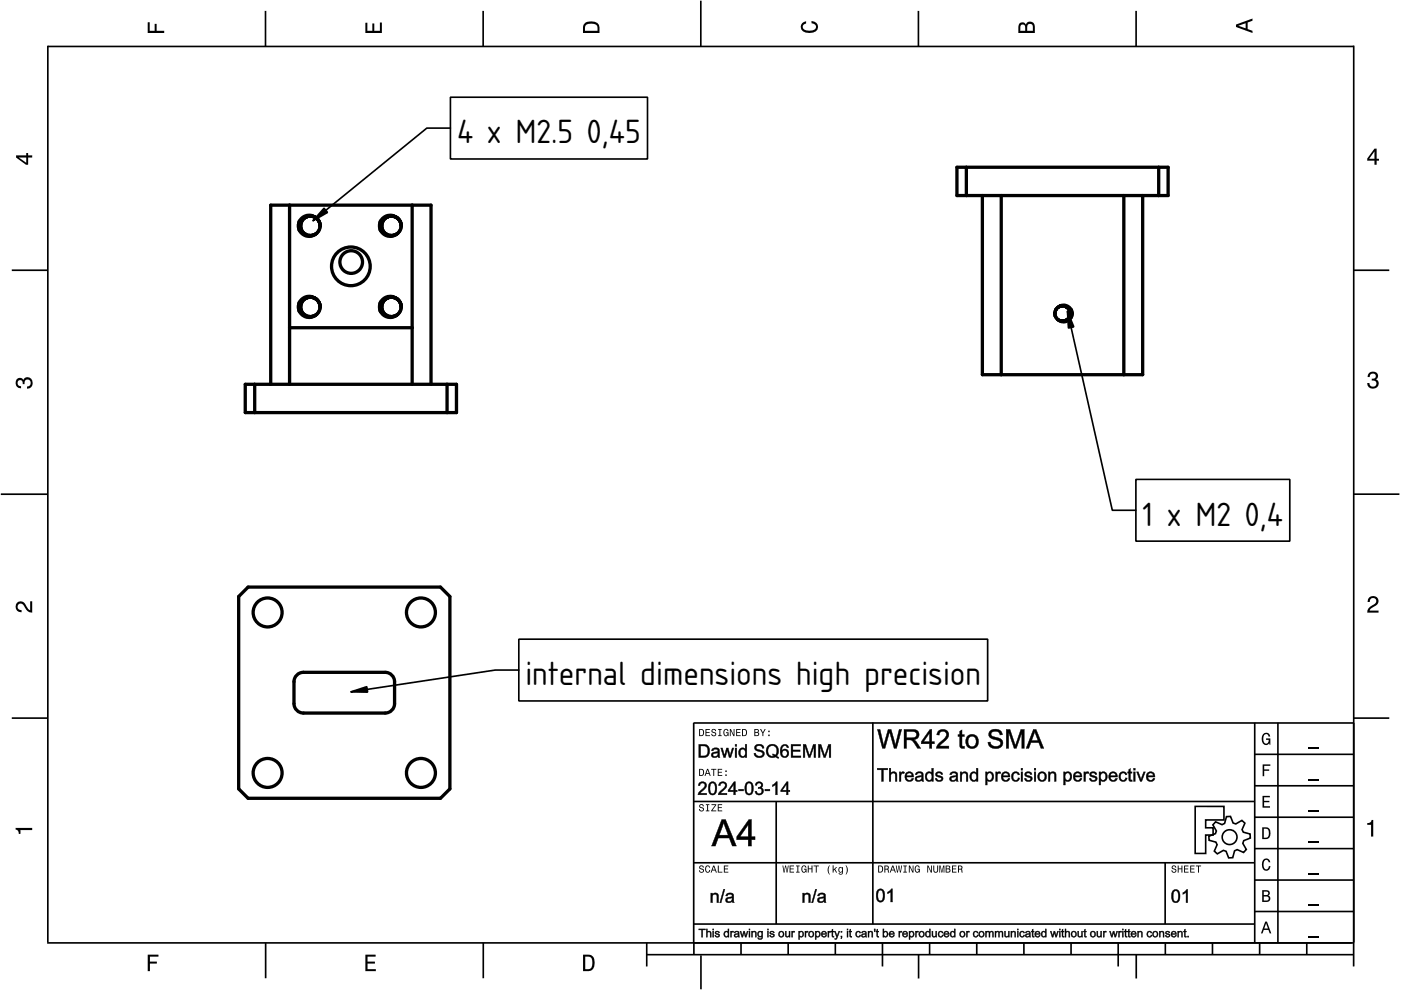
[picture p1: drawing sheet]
<svg xmlns="http://www.w3.org/2000/svg" width="297mm" height="210mm" viewBox="0 0 297 210" stroke-linecap="round" stroke-linejoin="round" font-family="sans-serif">
<defs><g id="words">
<g font-size="6.7">
<text x="96.9" y="30.4">4 x M2.5</text>
<text x="124.4" y="30.4">0,45</text>
<text x="242.2" y="111.4">1 x M2</text>
<text x="263.9" y="111.4">0,4</text>
<text x="111.4" y="145.3">internal dimensions high precision</text>
</g>
</g></defs>
<g fill="none" stroke="#000" stroke-width=".35">
<path d="M10.1 9.9h277M10.1 9.7v190.1M56.3 2.3v7.5M102.4 2.3v7.5M148.6 .1v9.8M194.7 2.3v7.5M240.9 2.3v7.5M287 9.7v195.2M2.5 57.3h7.5M287.1 57.3h7.5M.2 104.8h10M287 104.8h9.7"/>
<path d="M2.5 152.3h7.5M147 153.3h140.1M147.1 153.3v46.7M185.1 153.2v42.8M266 159.9h21M266 153.3v46.7M270.9 153.3v46.7M287.1 152.3h7.5M147 169.9h119M164.6 169.9v26M266 179.9h21M266 173.3h21"/>
<path d="M266 166.6h21M10 199.9h277.1M56.3 199.9v7.5M102.5 199.9v7.5M137.1 199.9v5M147 195.9h119M147 182.9h119M147.1 199.9v2.5M157.1 199.9v2.5M167.1 199.9v2.5M177.1 199.9v2.5M187.1 199.9v5"/>
<path d="M197.1 199.9v2.5M207.1 199.9v2.5M217.1 199.9v2.5M227.1 199.9v2.5M237.1 199.9v5M247 182.9v13M247.1 199.9v2.5M257.1 199.9v2.5M266 193.3h21M266 186.6h21M267.1 199.9v2.5M277.1 199.9v2.5"/>
<path d="M137.1 202.4h150M148.6 202.6v7.2M194.8 202.4v5.1M240.9 202.4v5.1"/>
</g>
<g fill="#000">
<path d="M31.3 4.7h.4v1.8h1.1v-1.4h.4v1.4h1.6v.5h-3.5z" fill-rule="evenodd"/>
<path d="M77.5 4.8h.4v1.7h1v-1.5h.5v1.5h1.1v-1.7h.5v2.2h-3.5z" fill-rule="evenodd"/>
<path d="M124 4.9a2.19 2.19 0 0 0-.4 2.1h3.5v-1.2a1.42 1.42 0 0 0-1.7-1.3zM124.3 5.2a2.14 2.14 0 0 1 2.3 .3l.1 1h-2.7l.1-1z" fill-rule="evenodd"/>
<path d="M170.1 4.9l.8-.4v.5a.7 .7 0 0 0-.7 .5 .7 .7 0 0 0 .3 .8 1.69 1.69 0 0 0 2.5-.6 .9 .9 0 0 0-.9-.8v-.5a1.24 1.24 0 0 1 1.3 1.1 1.24 1.24 0 0 1-1 1.4 2.22 2.22 0 0 1-2.5-.7l-.1-.5z" fill-rule="evenodd"/>
<path d="M216.1 5l-.2 .8v1.2h3.5v-1.3a.98 .98 0 0 0-.7-1.1 .98 .98 0 0 0-1.2 .6 .84 .84 0 0 0-1.4-.2zM216.4 5.3a.54 .54 0 0 1 .7-.1 .54 .54 0 0 1 .3 .6v.7h-1.1zM217.9 5.2a.62 .62 0 0 1 .7-.1 .62 .62 0 0 1 .4 .6v.8h-1.2z" fill-rule="evenodd"/>
<path d="M262.1 5.2v.5l3.5 1.3v-.5l-1.1-.3v-1.4l1.1-.4v-.5zM262.6 5.5l1.5-.6v1.1z" fill-rule="evenodd"/>
<path d="M3.4 32.9v.5l2.1 1.5h.5v-1.5h.8v-.5h-.8v-.5h-.4v.5zM4 33.4h1.6v1.1z" fill-rule="evenodd"/>
<path d="M291.4 31.5l-1.5 2.1v.5h1.5v.8h.5v-.8h.5v-.4h-.5v-2.2zM291.4 32.1v1.6h-1.1z" fill-rule="evenodd"/>
<path d="M3.6 80.4a.86 .86 0 0 1 1.4 .1 1.06 1.06 0 0 1 1.2-.5 1.06 1.06 0 0 1 .7 1.2 1.1 1.1 0 0 1-1.2 1.2v-.5a.71 .71 0 0 0 .8-.9 .71 .71 0 0 0-1.3-.1v.6h-.4a.61 .61 0 0 0-.3-.8 .61 .61 0 0 0-.8 .2 .61 .61 0 0 0 .2 .8l.6 .2v.4a1.15 1.15 0 0 1-1.2-.6 1.15 1.15 0 0 1 .3-1.3z" fill-rule="evenodd"/>
<path d="M290.3 79.1a1.08 1.08 0 0 1 1.3-.2 1.08 1.08 0 0 1 .5 1.3l-.4 .2a1.06 1.06 0 0 1 .6 1.3 1.06 1.06 0 0 1-1.2 .7 1.1 1.1 0 0 1-1.2-1.2h.4a.71 .71 0 0 0 1 .8 .71 .71 0 0 0 .1-1.3h-.6v-.4a.61 .61 0 0 0 .8-.3 .61 .61 0 0 0-.2-.8 .61 .61 0 0 0-.8 .2l-.2 .5h-.4z" fill-rule="evenodd"/>
<path d="M3.6 127.8a1.22 1.22 0 0 1 2 .7l.4 .6 .4 .3v-1.9h.4v2.4a1.8 1.8 0 0 1-1.7-1.4 .71 .71 0 0 0-.9-.5 .71 .71 0 0 0-.5 .8 .71 .71 0 0 0 .9 .6v.4a1.18 1.18 0 0 1-1.2-.6 1.18 1.18 0 0 1 .2-1.4z" fill-rule="evenodd"/>
<path d="M290.3 126.7a1.18 1.18 0 0 1 1.9 .3 1.18 1.18 0 0 1-1 1.7l-.5 .3-.3 .5h1.9v.4h-2.4a1.8 1.8 0 0 1 1.4-1.7 .71 .71 0 0 0 .5-.9 .71 .71 0 0 0-.9-.5 .71 .71 0 0 0-.5 .8h-.4z" fill-rule="evenodd"/>
<path d="M148.2 154.6v1.5h.5a.77 .77 0 0 0 .6-.8 .77 .77 0 0 0-.6-.7zM148.4 154.8a.58 .58 0 0 1 .7 .5 .58 .58 0 0 1-.7 .6zM149.6 154.6v1.5h.9v-.2h-.7v-.5h.6v-.2h-.6v-.4h.7v-.2zM151 154.7a.53 .53 0 0 0 0 .6 .53 .53 0 0 0 .6 .2 .32 .32 0 0 1-.3 .5 .32 .32 0 0 1-.3-.4h-.2a.5 .5 0 0 0 .7 .5 .5 .5 0 0 0 .1-.8l-.4-.1a.28 .28 0 0 1-.1-.4 .28 .28 0 0 1 .4-.1 .28 .28 0 0 1 .1 .3h.2a.51 .51 0 0 0-.3-.4 .51 .51 0 0 0-.5 .1zM152.3 154.6v.2h.2v1.1h-.2v.2h.7v-.2h-.3v-1.1h.3v-.2zM153.5 154.7a.81 .81 0 0 0 .5 1.4l.3-.2 .2 .2v-.8h-.6v.1h.4l-.2 .5a.6 .6 0 0 1-.5-.6 .6 .6 0 0 1 .4-.6l.2 .3h.3l-.2-.3a.53 .53 0 0 0-.8 0zM154.7 154.6v1.5h.2v-1.3l.6 1.3h.2v-1.5h-.2v1.2l-.5-1.2zM156.1 154.6v1.5h.9v-.2h-.7v-.5h.6v-.2h-.6v-.4h.7v-.2zM157.3 154.6v1.5h.5a.77 .77 0 0 0 .6-.8 .77 .77 0 0 0-.6-.7zM157.5 154.8a.57 .57 0 0 1 .7 .5 .57 .57 0 0 1-.7 .6zM159.9 154.6v1.5h.6a.42 .42 0 0 0 .5-.3 .42 .42 0 0 0-.3-.5l.2-.2-.1-.4zM160.1 154.8h.3a.23 .23 0 0 1 .3 .2 .23 .23 0 0 1-.3 .2h-.3zM160.1 155.4h.4a.26 .26 0 0 1 .3 .2 .26 .26 0 0 1-.3 .3h-.4zM161.1 154.6l.5 .9v.6h.2v-.6l.5-.9h-.2l-.4 .7-.3-.7zM162.9 155.8v.3h.3v-.3zM162.9 154.9v.3h.3v-.3z" fill-rule="evenodd"/>
<path d="M267.8 155.7a.85 .85 0 0 1 .9-.3 .85 .85 0 0 1 .6 .8h-.3l-.1-.3a.49 .49 0 0 0-.4-.3 .49 .49 0 0 0-.5 .3 1.2 1.2 0 0 0 .4 1.8 .66 .66 0 0 0 .6-.8h-.6v-.3h.9v1.3h-.1l-.1-.3-.3 .3a.85 .85 0 0 1-1.2-.7v-1.1z" fill-rule="evenodd"/>
<path d="M3.3 175.5h3.5v.5h-2.5v.8h-.3a.77 .77 0 0 0-.7-.9z" fill-rule="evenodd"/>
<path d="M148.4 170.6a.53 .53 0 0 0 0 .6 .53 .53 0 0 0 .6 .2 .32 .32 0 0 1-.3 .5 .32 .32 0 0 1-.3-.4h-.2a.5 .5 0 0 0 .7 .6 .5 .5 0 0 0 .1-.9l-.4-.1a.28 .28 0 0 1-.1-.4 .28 .28 0 0 1 .4-.1 .28 .28 0 0 1 .1 .4h.2a.51 .51 0 0 0-.3-.5 .51 .51 0 0 0-.5 .1zM149.7 170.5v.2h.2v1.1h-.2v.2h.7v-.2h-.3v-1.1h.3v-.2zM150.8 170.5v.2h.8l-.8 1.3h1.1v-.2h-.9l.9-1.3zM152.2 170.5v1.5h.9v-.2h-.7v-.5h.6v-.1h-.6v-.5h.7v-.2z" fill-rule="evenodd"/>
<path d="M148.2 163v1.5h.5a.77 .77 0 0 0 .6-.7 .77 .77 0 0 0-.6-.8zM148.4 163.2a.58 .58 0 0 1 .7 .6 .58 .58 0 0 1-.7 .5zM149.9 163l-.5 1.5h.2l.1-.4h.6l.2 .4h.2l-.6-1.5zM150 163.2l.3 .7h-.5zM150.8 163v.2h.4v1.3h.2v-1.3h.5v-.2zM152.2 163v1.5h.9v-.2h-.7v-.5h.6v-.2h-.6v-.4h.7v-.2zM153.8 164.2v.3h.3v-.3zM153.8 163.4v.3h.3v-.3z" fill-rule="evenodd"/>
<path d="M267.7 168.7h1.5v.3h-1.2v.8h1.1v.3h-1.1v.8h1.3v.3h-1.6z" fill-rule="evenodd"/>
<path d="M267.7 162.1h1.6v.3h-1.3v.7h1.1v.3h-1.1v1.2h-.3z" fill-rule="evenodd"/>
<path d="M267.6 175.4v2.5h.8a1.37 1.37 0 0 0 .7-2.2 1.56 1.56 0 0 0-1.5-.3zM267.9 175.7a.98 .98 0 0 1 1.2 .7 .98 .98 0 0 1-.7 1.2h-.5z" fill-rule="evenodd"/>
<path d="M289.9 174.5a.77 .77 0 0 0 .9-.7h.4v3.6h-.5v-2.5h-.8z" fill-rule="evenodd"/>
<path d="M148.4 183.6a.53 .53 0 0 0 0 .6 .53 .53 0 0 0 .6 .2 .32 .32 0 0 1-.3 .5 .32 .32 0 0 1-.3-.4h-.2a.5 .5 0 0 0 .7 .6 .5 .5 0 0 0 .1-.9l-.4-.1a.28 .28 0 0 1-.1-.4 .28 .28 0 0 1 .4-.1 .28 .28 0 0 1 .1 .4h.2a.51 .51 0 0 0-.3-.5 .51 .51 0 0 0-.5 .1zM149.6 183.7l-.1 .2a.67 .67 0 0 0 .1 .9 .67 .67 0 0 0 .8 .1l.2-.4h-.2l-.2 .3a.6 .6 0 0 1-.5-.5 .6 .6 0 0 1 .5-.6l.2 .3h.2l-.2-.4a.5 .5 0 0 0-.8 .1zM151.2 183.5l-.5 1.5h.2l.1-.4h.6l.2 .4h.2l-.6-1.5zM151.3 183.7l.3 .7h-.5zM152.2 183.5v1.5h1v-.2h-.8v-1.3zM153.5 183.5v1.5h.9v-.2h-.7v-.5h.6v-.2h-.6v-.4h.7v-.2z" fill-rule="evenodd"/>
<path d="M165.9 183.5l.2 1.5h.2l.3-1.3 .2 1.3h.2l.2-1.5h-.1l-.2 1.3-.2-1.3h-.2l-.2 1.3-.2-1.3zM167.4 183.5v1.5h1v-.2h-.8v-.5h.7v-.2h-.7v-.4h.7v-.2zM168.8 183.5v.2h.3v1.1h-.3v.2h.7v-.2h-.2v-1.1h.2v-.2zM170 183.7a.82 .82 0 0 0 .6 1.3l.3-.2 .1 .2v-.8h-.5v.2h.3l-.2 .4a.6 .6 0 0 1-.5-.5 .6 .6 0 0 1 .5-.6l.2 .3h.2l-.2-.4a.53 .53 0 0 0-.8 .1zM171.3 183.5v1.5h.2v-.7h.6v.7h.2v-1.5h-.2v.6h-.6v-.6zM172.5 183.5v.2h.5v1.3h.2v-1.3h.4v-.2zM175.8 183.5a1.35 1.35 0 0 0 .2 1.9 1.84 1.84 0 0 1 0-1.9zM176.5 183.5v1.5h.2v-.4l.2-.2 .4 .6h.2l-.4-.7 .4-.5h-.2l-.6 .6v-.9zM177.9 184a.59 .59 0 0 0-.2 .7 .59 .59 0 0 0 .7 .3l.1-.2a.31 .31 0 0 1-.1 .5 .31 .31 0 0 1-.4-.2h-.2a.47 .47 0 0 0 .5 .4 .47 .47 0 0 0 .4-.5v-1.2h-.2v.2l-.3-.2zM178 184.1l.1-.1a.42 .42 0 0 1 .4 .4 .42 .42 0 0 1-.4 .5l-.1-.3zM179.3 183.5a1.85 1.85 0 0 1 0 1.9 1.22 1.22 0 0 0 0-1.9z" fill-rule="evenodd"/>
<path d="M186.2 183.5v1.5h.5a.77 .77 0 0 0 .6-.7 .77 .77 0 0 0-.6-.8zM186.4 183.7a.58 .58 0 0 1 .6 .6 .58 .58 0 0 1-.6 .5zM187.5 183.5v1.5h.2v-.6a.45 .45 0 0 1 .5 .1 .45 .45 0 0 1 .1 .5h.2l-.2-.7a.42 .42 0 0 0 .1-.5 .42 .42 0 0 0-.4-.3zM187.7 183.7h.3a.26 .26 0 0 1 .3 .2 .26 .26 0 0 1-.4 .3h-.2zM189.2 183.5l-.6 1.5h.2l.2-.4h.6l.1 .4h.2l-.5-1.5zM189.3 183.7l.2 .7h-.4zM189.9 183.5l.3 1.5h.2l.2-1.3 .2 1.3h.2l.3-1.5h-.2l-.2 1.3-.2-1.3h-.2l-.2 1.3-.2-1.3zM191.5 183.5v.2h.3v1.1h-.3v.2h.8v-.2h-.3v-1.1h.3v-.2zM192.7 183.5v1.5h.2v-1.2l.6 1.2h.2v-1.5h-.2v1.2l-.6-1.2zM194.1 183.7a.81 .81 0 0 0 .5 1.3l.3-.2 .1 .2v-.8h-.5v.2h.3l-.2 .4a.6 .6 0 0 1-.5-.5 .6 .6 0 0 1 .5-.6l.2 .3h.2l-.2-.4a.53 .53 0 0 0-.7 .1zM196.6 183.5v1.5h.2v-1.2l.6 1.2h.2v-1.5h-.2v1.2l-.6-1.2zM197.9 183.5v.9a.52 .52 0 0 0 .5 .6 .52 .52 0 0 0 .5-.6v-.9h-.2v.9a.33 .33 0 0 1-.3 .5 .33 .33 0 0 1-.3-.5v-.9zM199.2 183.5v1.5h.1v-1.4l.3 1.4h.2l.3-1.4v1.4h.1v-1.5h-.2l-.3 1.3-.3-1.3zM200.5 183.5v1.5h.6a.42 .42 0 0 0 .4-.3 .42 .42 0 0 0-.2-.5l.2-.2-.1-.4zM200.7 183.7h.3a.23 .23 0 0 1 .3 .2 .23 .23 0 0 1-.3 .2h-.3zM200.7 184.3h.3a.26 .26 0 0 1 .3 .3 .26 .26 0 0 1-.3 .2h-.3zM201.8 183.5v1.5h1v-.2h-.8v-.5h.7v-.2h-.7v-.4h.8v-.2zM203.1 183.5v1.5h.2v-.6a.45 .45 0 0 1 .5 .1 .45 .45 0 0 1 .1 .5h.2l-.2-.7a.42 .42 0 0 0 .1-.5 .42 .42 0 0 0-.4-.3zM203.3 183.7h.3a.26 .26 0 0 1 .3 .2 .26 .26 0 0 1-.4 .3h-.2z" fill-rule="evenodd"/>
<path d="M248.5 183.6a.53 .53 0 0 0 0 .6 .53 .53 0 0 0 .6 .2 .32 .32 0 0 1-.2 .5 .32 .32 0 0 1-.3-.4h-.2a.5 .5 0 0 0 .6 .6 .5 .5 0 0 0 .2-.9l-.4-.1a.28 .28 0 0 1-.1-.4 .28 .28 0 0 1 .3-.1 .28 .28 0 0 1 .2 .4h.2a.51 .51 0 0 0-.3-.5 .51 .51 0 0 0-.6 .1zM249.7 183.5v1.5h.2v-.7h.6v.7h.2v-1.5h-.2v.6h-.6v-.6zM251 183.5v1.5h1v-.2h-.8v-.5h.7v-.2h-.7v-.4h.8v-.2zM252.3 183.5v1.5h1v-.2h-.8v-.5h.7v-.2h-.7v-.4h.8v-.2zM253.5 183.5v.2h.5v1.3h.2v-1.3h.5v-.2z" fill-rule="evenodd"/>
<path d="M268.3 195.4l-1 2.5h.4l.2-.7h1l.3 .7h.3l-.9-2.5zM268.4 195.8l.4 1.1h-.7z" fill-rule="evenodd"/>
<path d="M267.6 188.7v2.5h1a.7 .7 0 0 0 .7-.5 .7 .7 0 0 0-.4-.8 .61 .61 0 0 0 .3-.8 .61 .61 0 0 0-.7-.4zM267.9 189h.6a.38 .38 0 0 1 .4 .4 .38 .38 0 0 1-.5 .4h-.5zM267.9 190.1h.6a.44 .44 0 0 1 .5 .4 .44 .44 0 0 1-.5 .4h-.6z" fill-rule="evenodd"/>
<path d="M267.8 182.3a.85 .85 0 0 1 .9-.3 .85 .85 0 0 1 .6 .8h-.3l-.1-.2a.47 .47 0 0 0-.4-.3 .47 .47 0 0 0-.4 .3 1.21 1.21 0 0 0 .4 1.7 .64 .64 0 0 0 .5-.7h.4a.89 .89 0 0 1-.8 1 .89 .89 0 0 1-1-.7v-1.1z" fill-rule="evenodd"/>
<path d="M31.3 202.4h2.3v.4h-1.8v1.1h1.5v.4h-1.5v1.6h-.5z" fill-rule="evenodd"/>
<path d="M77.5 202.4h2.1v.4h-1.7v1.1h1.6v.4h-1.6v1.2h1.8v.4h-2.2z" fill-rule="evenodd"/>
<path d="M123.6 202.4v3.5h1.2a1.42 1.42 0 0 0 1.3-1.7 1.38 1.38 0 0 0-1.3-1.8zM124.1 202.8l1 .1a1.89 1.89 0 0 1 0 2.5l-1 .1z" fill-rule="evenodd"/>
</g>
<path d="M277.3 158.6h2.2M277.3 178.6h2.2M277.3 172h2.2M277.3 165.3h2.2M277.3 198.6h2.2M277.3 192h2.2M277.3 185.3h2.2" fill="none" stroke="#000" stroke-width=".25"/>
<g fill="#000">
<path d="M186 154.6h.6l.8 3.5 .9-3.5h.7l.8 3.5 .8-3.5h.6l-1.1 4.1h-.6l-.9-3.6-.9 3.6h-.6zM186 154.7l1.1 4h.5l1-3.6 1 3.6h.5l1.1-4h-.6l-.7 3.4-1-3.4h-.6l-.9 3.4-.8-3.4zM191.6 154.6h1.8a1.13 1.13 0 0 1 1.5 1 1.13 1.13 0 0 1-1.2 1.2l.7 .5 .9 1.4h-.8l-.5-.9-.9-.9h-.9v1.8h-.6zM191.7 154.7v4h.5v-1.9l1.2 .2 1.1 1.7h.7l-1.1-1.7-.5-.2a1.08 1.08 0 0 0 1.2-1.1 1.08 1.08 0 0 0-1.4-1zM192.2 155.1v1.3h1.1a.65 .65 0 0 0 1-.5 .65 .65 0 0 0-.8-.8zM192.2 155.1h1.3a.74 .74 0 0 1 .9 .8 .74 .74 0 0 1-1.1 .6h-1.1zM197.1 154.6h.5v2.7l.5-.1v.5h-.5v1h-.6l.1-1h-1.8v-.5zM197.2 154.7l-1.9 2.6v.4h1.8v1h.5l-.1-1h.6v-.4h-.6l.1-2.6zM197 155.5l-1.1 1.8h1.2zM197.1 155.3v2h-1.4zM199 154.9a1.32 1.32 0 0 1 2 .2 1.32 1.32 0 0 1-.5 2l-1.3 1.1 2-.1v.6h-2.7l.2-.8 .8-.8a1.64 1.64 0 0 0 1-1.7 .74 .74 0 0 0-.8-.3 .74 .74 0 0 0-.5 .8l-.6-.1zM199 155l-.4 .8 .5 .1a.81 .81 0 0 1 1.2-.8 .81 .81 0 0 1 0 1.4l-1.4 1.3-.4 .9h2.7v-.5h-2.1l1.3-1.2a1.23 1.23 0 0 0 .5-1.8 1.23 1.23 0 0 0-1.9-.2zM203.4 155l.6-.3v1.1l.5-.1v.5l-.5-.1v1.7a.31 .31 0 0 0 .1 .4 .31 .31 0 0 0 .4 0l.1 .5a.79 .79 0 0 1-.9-.1 .79 .79 0 0 1-.3-.8l.1-1.7-.4 .1v-.5l.4 .1zM203.5 155v.8h-.4v.3h.4v1.7a.67 .67 0 0 0 .2 .8 .67 .67 0 0 0 .8 0v-.4a.34 .34 0 0 1-.5 0 .34 .34 0 0 1-.1-.4v-1.7h.6v-.3h-.6l.1-1zM205.2 156a1.49 1.49 0 0 1 1.8 0 1.49 1.49 0 0 1 .4 1.8 1.44 1.44 0 0 1-1.8 .9 1.44 1.44 0 0 1-.9-1.9zM205.2 156a1.51 1.51 0 0 0-.3 1.8 1.51 1.51 0 0 0 1.7 .8 1.47 1.47 0 0 0 .7-2 1.47 1.47 0 0 0-2.1-.6zM205.5 156.4a1.07 1.07 0 0 0-.2 1.2 1.07 1.07 0 0 0 1 .6 1.08 1.08 0 0 0 .6-1.2 1.08 1.08 0 0 0-1-.8zM205.5 156.4a.98 .98 0 0 1 1.2-.1 .98 .98 0 0 1 .3 1.3 .9 .9 0 0 1-1.1 .7 .9 .9 0 0 1-.7-1.1zM209.9 154.9a1.61 1.61 0 0 1 2.7 .9l-.6 .1a.98 .98 0 0 0-.8-.8 .98 .98 0 0 0-1 .6l.3 .4 1 .2a1.23 1.23 0 0 1 1.2 1.4 1.23 1.23 0 0 1-1.5 1.1 1.41 1.41 0 0 1-1.7-1.5h.5a1.13 1.13 0 0 0 .9 .9 1.13 1.13 0 0 0 1.2-.6l-.2-.4-1.7-.6a.96 .96 0 0 1-.3-1.7zM210 155a.99 .99 0 0 0-.3 1.1 .99 .99 0 0 0 .9 .6l1.1 .3a.66 .66 0 0 1 .5 .8 .66 .66 0 0 1-.9 .5 1.06 1.06 0 0 1-1.3-1l-.5 .1a1.65 1.65 0 0 0 1.4 1.3 1.65 1.65 0 0 0 1.7-1 1.1 1.1 0 0 0-.6-1.1l-1.7-.6a.56 .56 0 0 1-.2-.7 .56 .56 0 0 1 .6-.3 .89 .89 0 0 1 1.3 .8h.5a1.54 1.54 0 0 0-2.5-.8zM213.3 154.6h.9l1.1 3.5 1.1-3.5h.8v4.1h-.6l.1-3.4-1.2 3.4h-.5l-1.1-3.4v3.4h-.6zM213.3 154.7v4h.6v-3.5l1.1 3.5h.5l1.2-3.4-.1 3.4h.6v-4h-.8l-1.1 3.5-1.2-3.5zM219.1 154.6h.6l1.7 4.1h-.7l-.5-1.3h-1.6l-.4 1.3h-.7zM219.1 154.7l-1.5 4h.5l.4-1.3h1.8l.4 1.3h.6l-1.6-4zM219.3 155.1v.5l-.6 1.4h1.3zM219.3 155.1l.8 2h-1.4z"/>
<path d="M186 154.7h.6l.8 3.4 .9-3.4h.6l.9 3.4 .8-3.4h.6l-1.1 4h-.5l-1-3.6-1 3.6h-.5zM191.7 154.7h1.7a1.11 1.11 0 0 1 1.5 .9 1.11 1.11 0 0 1-1.2 1.2l.7 .6 .8 1.3h-.7l-.5-.9a1.34 1.34 0 0 0-1.2-.9h-.6v1.8h-.5zM192.2 155.1v1.3h1.1a.7 .7 0 0 0 1-.5 .7 .7 0 0 0-.8-.8zM197.2 154.7h.4v2.6h.5v.4h-.5v1h-.5v-1h-1.8v-.4zM197.1 155.5l-1.3 1.8h1.3zM199 154.9a1.28 1.28 0 0 1 2 .2 1.28 1.28 0 0 1-.6 1.9l-1.2 1.2h2v.5h-2.7a3.1 3.1 0 0 1 1.6-2 .85 .85 0 0 0 .6-.9 .85 .85 0 0 0-.8-.7l-.6 .2-.2 .6-.5-.1zM203.5 155l.5-.2v1h.5v.3h-.5v1.7a.33 .33 0 0 0 .1 .4 .33 .33 0 0 0 .4 0v.5a.72 .72 0 0 1-.8-.1 .72 .72 0 0 1-.2-.8v-1.7h-.4v-.3h.4zM205.2 156a1.47 1.47 0 0 1 2.3 1 1.47 1.47 0 0 1-1.9 1.6 1.68 1.68 0 0 1-.4-2.6zM205.5 156.4a1.11 1.11 0 0 0-.3 1.2 1.11 1.11 0 0 0 1.1 .7 1.13 1.13 0 0 0 .7-1.3 1.13 1.13 0 0 0-1.1-.9zM209.9 155a1.57 1.57 0 0 1 2.6 .8h-.5a1 1 0 0 0-.9-.7 1 1 0 0 0-1 .6l.3 .4a2.99 2.99 0 0 1 2.2 1 1.32 1.32 0 0 1-1.8 1.6 1.36 1.36 0 0 1-1.3-1.3l.5-.1a1.15 1.15 0 0 0 1 .9 1.15 1.15 0 0 0 1.1-.6 1.5 1.5 0 0 0-1.5-.9 1.03 1.03 0 0 1-.9-.6 1.03 1.03 0 0 1 .2-1.1zM213.3 154.7h.8l1.2 3.4 1.1-3.4h.8v4h-.6v-3.4l-1.1 3.4h-.5l-1.1-3.4v3.4h-.6zM219.1 154.7h.6l1.6 4h-.6l-.5-1.3h-1.6l-.5 1.3h-.5zM219.4 155.1l-.7 1.9h1.4z"/>
<path d="M148.1 157.8l1.5 .1a1.19 1.19 0 0 1 .9 1.5 1.2 1.2 0 0 1-1.3 1.2h-1.1zM148.2 157.8v2.8h1a1.4 1.4 0 0 0 1.2-1 1.4 1.4 0 0 0-.4-1.5l-.5-.2zM148.5 158.2v2.1l.6-.1a1.07 1.07 0 0 0 1-.8 1.07 1.07 0 0 0-.5-1.1zM148.5 158.1h.6a1.11 1.11 0 0 1 1 1.1 1.11 1.11 0 0 1-1 1.1h-.6zM151 158.8a.89 .89 0 0 1 1-.3 .89 .89 0 0 1 .6 .8l.1 1.3h-.4l-.1-.2a.73 .73 0 0 1-1 .3 .73 .73 0 0 1-.2-1.1l1.2-.3a.47 .47 0 0 0-.5-.5 .47 .47 0 0 0-.5 .5l-.4-.1zM151 158.9l-.1 .3h.3a.52 .52 0 0 1 .4-.4 .52 .52 0 0 1 .5 .1l.1 .5-.9 .1a.6 .6 0 0 0-.3 1 .99 .99 0 0 0 1.3-.2v.3h.3l-.1-.4v-1.2a.97 .97 0 0 0-1.5-.1zM151.3 159.9h-.1a.43 .43 0 0 0 .4 .5 .43 .43 0 0 0 .5-.4l.1-.4zM151.2 159.8l1-.2a.57 .57 0 0 1-.3 .8 .57 .57 0 0 1-.8-.4zM152.8 158.6h.4l.4 1.6 .4-1.6h.4l.4 1.5 .4-1.5h.4l-.6 2h-.4l-.4-1.5-.4 1.5h-.4zM152.8 158.6l.6 2h.4l.4-1.6 .4 1.6h.3l.7-2h-.4l-.4 1.7-.4-1.7h-.4l-.4 1.6-.4-1.6zM155.8 157.8h.4v.5h-.4zM155.9 157.8v.4h.3v-.4zM155.8 158.6h.4v2h-.4zM155.9 158.6v2h.3v-2zM156.8 158.7a.73 .73 0 0 1 1.2 .1v-1h.4v2.8h-.4v-.3a.74 .74 0 0 1-1.2 0 1.38 1.38 0 0 1 0-1.6zM156.9 158.8a.98 .98 0 0 0-.2 1.2 .98 .98 0 0 0 1.1 .5l.3-.3-.1 .4h.3v-2.8h-.3v1.2a.7 .7 0 0 0-1.1-.2zM157.1 159a.66 .66 0 0 0-.1 .9 .66 .66 0 0 0 .8 .3 .66 .66 0 0 0 .2-.9 .66 .66 0 0 0-.9-.3zM157.1 159a.67 .67 0 0 1 .8 0 .67 .67 0 0 1 .2 .9 .6 .6 0 0 1-.8 .5 .6 .6 0 0 1-.4-.8zM160.1 158a1.06 1.06 0 0 1 1.2-.3 1.06 1.06 0 0 1 .7 1h-.4a.64 .64 0 0 0-.6-.5 .64 .64 0 0 0-.6 .4l.3 .3a1.16 1.16 0 0 1 1.4 1.1 1.19 1.19 0 0 1-1.3 .7 1.19 1.19 0 0 1-1-1l.4-.1a.75 .75 0 0 0 .7 .7 .75 .75 0 0 0 .8-.6l-1.3-.5a.67 .67 0 0 1-.3-1.2zM160.3 158a.75 .75 0 0 0-.2 .9 .75 .75 0 0 0 .8 .4l.5 .2a.45 .45 0 0 1 .4 .5 .45 .45 0 0 1-.6 .3 .78 .78 0 0 1-1-.6h-.3a1.12 1.12 0 0 0 1 .9 1.12 1.12 0 0 0 1.1-.8l-.1-.3-.3-.4-1.2-.3a.63 .63 0 0 1 .4-.8 .63 .63 0 0 1 .8 .3v.3h.4a1.07 1.07 0 0 0-1.7-.6zM162.9 158.1a1.44 1.44 0 0 1 2 .2 1.44 1.44 0 0 1-.2 2l.5 .2-.1 .4-.7-.4a1.43 1.43 0 0 1-1.8-.4 1.43 1.43 0 0 1 .1-1.9zM162.9 158.1a1.4 1.4 0 0 0-.3 1.9 1.4 1.4 0 0 0 1.9 .4l.5 .4 .1-.2-.5-.3a1.38 1.38 0 0 0 .2-1.9 1.38 1.38 0 0 0-1.9-.3zM163.1 158.4a1.09 1.09 0 0 0-.2 1.3 1.09 1.09 0 0 0 1.2 .6l-.4-.2 .1-.3 .6 .3a1.17 1.17 0 0 0-.6-2zM163 158.3a1.08 1.08 0 0 1 1.5 0 1.08 1.08 0 0 1 .2 1.4l-.3 .5-.5-.4-.1 .3 .4 .2a1.06 1.06 0 0 1-1.2-.2 1.06 1.06 0 0 1-.2-1.2zM165.7 158.1a.83 .83 0 0 1 .9-.3 .83 .83 0 0 1 .6 .8h-.4l-.1-.4a.69 .69 0 0 0-.8 .2 .69 .69 0 0 0-.1 .8 .86 .86 0 0 1 1.1-.3 .86 .86 0 0 1 .3 1.1 .95 .95 0 0 1-1.1 .7 .95 .95 0 0 1-.7-1.1l.1-1zM165.7 158.1a2.15 2.15 0 0 0 .2 2.4 .84 .84 0 0 0 1.3-.7 .84 .84 0 0 0-1.3-.8l-.2 .3a1.05 1.05 0 0 1 .4-1.1 .44 .44 0 0 1 .5-.1 .44 .44 0 0 1 .3 .4h.3a.85 .85 0 0 0-.6-.6 .85 .85 0 0 0-.9 .2zM165.9 159.8a.55 .55 0 0 0 1.1 0 .55 .55 0 0 0-1.1 0zM165.9 159.2a.62 .62 0 0 1 .9 .1 .62 .62 0 0 1 0 .8 .62 .62 0 0 1-.9 .1l-.1-.5zM167.7 157.8h2.1v.4h-1.7v.8h1.6v.4l-1.6-.1v1l1.7-.1v.4h-2.1zM167.7 157.8v2.8h2.1v-.3h-1.7v-1h1.5v-.3l-1.5 .1v-1l1.6 .1v-.4zM170.2 157.8h.7l.7 2.4 .8-2.4h.6v2.8h-.5l.1-2.3-.8 2.3h-.4l-.8-2.4 .1 2.4h-.5zM170.3 157.8v2.8h.3l.1-2.4 .7 2.4h.4l.8-2.3v2.3h.3v-2.8h-.5l-.8 2.6-.8-2.6zM173.5 157.8h.6l.8 2.4 .7-2.4h.6v2.8h-.4v-2.3l-.8 2.3h-.4l-.7-2.4v2.4h-.4zM173.5 157.8v2.8h.4v-2.4l.8 2.4h.3l.8-2.3v2.3h.4v-2.8h-.5l-.8 2.6-.8-2.6z"/>
<path d="M148.2 157.8h.9a1.41 1.41 0 0 1 1.4 1.3 1.41 1.41 0 0 1-1 1.5h-1.3zM148.5 158.2v2.1h.6a1.06 1.06 0 0 0 1-1.1 1.06 1.06 0 0 0-1-1zM151 158.8a.86 .86 0 0 1 .9-.3 .86 .86 0 0 1 .6 .8l.1 1.3h-.3l-.1-.2a.74 .74 0 0 1-.9 .3 .74 .74 0 0 1-.4-.9l.4-.3 .9-.2a.51 .51 0 0 0-.5-.5 .51 .51 0 0 0-.5 .4h-.3zM151.3 159.8a.36 .36 0 0 0 0 .5 .36 .36 0 0 0 .5 .1l.3-.3 .1-.5zM152.8 158.6h.4l.4 1.6 .4-1.6h.4l.4 1.5 .4-1.5h.4l-.7 2h-.3l-.4-1.5-.4 1.5h-.4zM155.9 157.8h.3v.4h-.3zM155.9 158.6h.3v2h-.3zM156.9 158.8a.75 .75 0 0 1 1.1 0v-1h.3v2.8h-.3v-.3a.9 .9 0 0 1-1.2 .1 .9 .9 0 0 1-.2-1.2zM157.1 159a.74 .74 0 0 0-.2 .9 .74 .74 0 0 0 .9 .4 .75 .75 0 0 0 .3-.9 .75 .75 0 0 0-.9-.5zM160.2 158a1.09 1.09 0 0 1 1.8 .6h-.4a.65 .65 0 0 0-.6-.5 .65 .65 0 0 0-.7 .6l.4 .2a1.12 1.12 0 0 1 1.4 1.1 1.16 1.16 0 0 1-1.2 .6 1.16 1.16 0 0 1-1-.9h.3a.76 .76 0 0 0 .7 .6 .76 .76 0 0 0 .8-.6l-.4-.3a1.03 1.03 0 0 1-1.2-1.2zM162.9 158.1a1.42 1.42 0 0 1 1.9 .2 1.42 1.42 0 0 1-.1 2l.4 .3-.1 .2-.2-.1a.53 .53 0 0 0-.8-.1 1.45 1.45 0 0 1-1.5-.8 1.45 1.45 0 0 1 .4-1.7zM163.1 158.4a1.11 1.11 0 0 0-.2 1.3 1.11 1.11 0 0 0 1.2 .6l-.3-.2 .1-.3 .5 .3a1.1 1.1 0 0 0 .3-1.4 1.1 1.1 0 0 0-1.4-.5zM165.7 158.1a.83 .83 0 0 1 .9-.3 .83 .83 0 0 1 .6 .7h-.3a.58 .58 0 0 0-.8-.3 .58 .58 0 0 0-.3 .7v.3a.88 .88 0 0 1 1.4 .2 .88 .88 0 0 1-.8 1.2 1.24 1.24 0 0 1-1-1.7zM166 159.3a.62 .62 0 0 0 0 .9 .62 .62 0 0 0 .9-.1 .62 .62 0 0 0-.3-.9l-.4-.1zM167.7 157.8h2v.4h-1.6v.8h1.5v.3h-1.5v1h1.7v.3h-2.1zM170.3 157.8h.5l.8 2.4 .8-2.4h.5v2.8h-.3v-2.3l-.8 2.3h-.4l-.8-2.4v2.4h-.3zM173.5 157.8h.6l.8 2.4 .8-2.4h.5v2.8h-.4v-2.3l-.8 2.3h-.3l-.8-2.4v2.4h-.4z"/>
<path d="M148.3 165.9a.91 .91 0 0 1 1.4 .2 .91 .91 0 0 1-.5 1.4l-.7 .7h1.3v.3h-1.8a3.1 3.1 0 0 1 1.3-1.6 .53 .53 0 0 0-.2-.9 .53 .53 0 0 0-.7 .6l-.4-.1zM150.6 165.9a.99 .99 0 0 1 1.1 .1 .99 .99 0 0 1 .3 1.2 1.01 1.01 0 0 1-.3 1.1 1.01 1.01 0 0 1-1.1 .1 2.11 2.11 0 0 1 0-2.5zM150.8 166.1a1.88 1.88 0 0 0 .1 2.2h.3a1.72 1.72 0 0 0 0-2.3zM152.6 165.9a.91 .91 0 0 1 1.4 .2 .91 .91 0 0 1-.5 1.4l-.7 .7h1.3v.3h-1.8a3.1 3.1 0 0 1 1.3-1.6 .53 .53 0 0 0-.2-.9 .53 .53 0 0 0-.7 .6l-.4-.1zM155.6 165.7h.3v1.8h.4v.4h-.4v.6h-.3v-.6h-1.2v-.4zM155.6 166.3l-.9 1.2h.9zM156.6 167.3h1v.4h-1zM158.3 165.9a.99 .99 0 0 1 1.2 .1 .99 .99 0 0 1 .2 1.2 1.01 1.01 0 0 1-.2 1.1 1.01 1.01 0 0 1-1.1 .1 2.11 2.11 0 0 1-.1-2.5zM158.5 166.1a1.88 1.88 0 0 0 .2 2.2h.3a1.72 1.72 0 0 0 0-2.3zM160.4 165.9a.74 .74 0 0 1 1.1 0 .74 .74 0 0 1-.1 1.1 .87 .87 0 0 1 0 1.5 .87 .87 0 0 1-1.3-.7l.3-.1a.56 .56 0 0 0 .7 .6 .56 .56 0 0 0 .4-.7 .56 .56 0 0 0-.8-.4l.1-.3a.48 .48 0 0 0 .6-.4 .48 .48 0 0 0-.5-.5 .48 .48 0 0 0-.5 .5h-.3zM162.2 167.3h1v.4h-1zM163.8 166.4l.8-.7h.2v2.8h-.4v-2.1l-.6 .4zM166.8 165.7h.3v1.8h.4v.4h-.4v.6h-.4v-.6h-1.2v-.4zM166.7 166.3l-.8 1.2h.8z"/>
<path d="M148.3 165.9a.95 .95 0 0 1 1.5 .2 .95 .95 0 0 1-.6 1.4l-.7 .7 1.4-.1v.5h-2l.3-.7 .9-.9a.51 .51 0 0 0 .3-.6 .51 .51 0 0 0-.6-.3 .51 .51 0 0 0-.4 .5h-.4zM148.3 166l-.3 .5 .4 .1a.58 .58 0 0 1 .9-.5 .58 .58 0 0 1-.1 1l-.9 .8-.3 .6h1.8v-.3h-1.4l.6-.6a1.03 1.03 0 0 0 .4-1.7l-.7-.1zM150.6 165.9a1.03 1.03 0 0 1 1.2 .1 1.03 1.03 0 0 1 .2 1.2 1.05 1.05 0 0 1-.2 1.1 1.05 1.05 0 0 1-1.2 .2 2.15 2.15 0 0 1 0-2.6zM150.6 165.9a2.28 2.28 0 0 0-.1 2.4 .88 .88 0 0 0 1 .1 .88 .88 0 0 0 .4-.9 1.18 1.18 0 0 0-1-1.7zM150.7 166.2a2.2 2.2 0 0 0 .2 2h.3a1.71 1.71 0 0 0 0-2.1zM150.8 166.1l.4-.1a1.73 1.73 0 0 1 0 2.3h-.3a1.87 1.87 0 0 1-.1-2.2zM152.6 165.9a.95 .95 0 0 1 1.5 .2 .95 .95 0 0 1-.6 1.4l-.7 .7 1.4-.1v.5h-2l.3-.7 .9-.9a.51 .51 0 0 0 .3-.6 .51 .51 0 0 0-.6-.3 .51 .51 0 0 0-.4 .5h-.4zM152.6 166l-.3 .5 .4 .1a.58 .58 0 0 1 .9-.5 .58 .58 0 0 1-.1 1l-.9 .8-.3 .6h1.8v-.3h-1.4l.6-.6a1.03 1.03 0 0 0 .4-1.7l-.7-.1zM155.6 165.7h.4l-.1 1.8h.4v.4h-.4l.1 .7h-.5l.1-.7h-1.3v-.4zM155.6 165.7l-1.2 1.8v.4l1.2-.1v.7h.3v-.7l.4 .1v-.4l-.4 .1v-1.9zM155.5 166.3l-.8 1.3 .9-.1zM155.6 166.2v1.4h-1zM156.5 167.3h1.2v.4h-1.2zM156.6 167.3v.4h1v-.4zM158.3 165.9a1.03 1.03 0 0 1 1.2 .1 1.03 1.03 0 0 1 .3 1.2 1.05 1.05 0 0 1-.3 1.1 1.05 1.05 0 0 1-1.2 .2 2.15 2.15 0 0 1 0-2.6zM158.3 165.9a2.28 2.28 0 0 0-.1 2.4 .88 .88 0 0 0 1 .1 .88 .88 0 0 0 .5-.9 1.18 1.18 0 0 0-1.1-1.7zM158.4 166.2a2.2 2.2 0 0 0 .3 2h.3a1.71 1.71 0 0 0 0-2.1zM158.5 166.1l.5-.1a1.73 1.73 0 0 1 0 2.3h-.3a1.87 1.87 0 0 1-.2-2.2zM160.4 165.9a.78 .78 0 0 1 1.1 0 .78 .78 0 0 1-.1 1.2v-.1a.76 .76 0 0 1 .6 .7 .76 .76 0 0 1-.6 .8 .88 .88 0 0 1-.9 0 .88 .88 0 0 1-.4-.8h.3a.61 .61 0 0 0 .8 .5 .53 .53 0 0 0 .2-.7 .53 .53 0 0 0-.7-.2v-.4a.44 .44 0 0 0 .6-.4 .44 .44 0 0 0-.4-.5 .44 .44 0 0 0-.4 .6l-.4-.1zM160.4 166l-.3 .5h.3a.5 .5 0 0 1 .5-.6 .5 .5 0 0 1 .5 .6 .5 .5 0 0 1-.6 .4l-.1 .3a.58 .58 0 0 1 .8 .4 .58 .58 0 0 1-.4 .7 .58 .58 0 0 1-.7-.6l-.3 .1a.85 .85 0 0 0 1.2 .7 .85 .85 0 0 0 .3-1.4l-.4-.1a.7 .7 0 0 0 .3-1 .7 .7 0 0 0-1.1 0zM162.1 167.3h1.2v.4h-1.2zM162.2 167.3v.4h1v-.4zM163.7 166.4l.5-.3a.39 .39 0 0 1 .6-.4v2.9h-.4l.1-2.2-.8 .4zM163.8 166.4v.4l.7-.6-.1 2.3h.4v-2.8h-.2l-.3 .4zM166.8 165.7h.3v1.8h.4v.4h-.4v.7h-.4v-.7h-1.2v-.4zM166.8 165.7l-1.3 1.8v.4l1.3-.1-.1 .7h.4l-.1-.7 .5 .1v-.4l-.5 .1 .1-1.9zM166.7 166.3l-.8 1.3 .8-.1zM166.8 166.2v1.4h-1z"/>
<path d="M153 173.7h.9l2.3 5.7h-1l-.6-1.7h-2.3l-.6 1.7h-.9zM153 173.8l-2.1 5.6h.8l.5-1.8h2.5l.6 1.8h.8l-2.3-5.6zM153.4 174.4l-.2 .8-.7 1.9h1.8zM153.4 174.4l1.1 2.7h-2.1zM158.7 173.7h.7l-.1 3.7h.8v.7l-.8-.1 .1 1.4h-.8v-1.4l-2.4 .1v-.7zM158.8 173.8l-2.6 3.6v.6h2.5l-.1 1.4h.7v-1.4h.8v-.6h-.8v-3.6zM158.6 174.9l-1.7 2.5h1.7zM158.7 174.7v2.7h-1.9z"/>
<path d="M153 173.8h.8l2.3 5.6h-.8l-.7-1.7h-2.3l-.6 1.7h-.8zM153.4 174.4l-.9 2.7h1.9zM158.8 173.8h.5v3.6h.8v.6h-.8v1.4h-.7v-1.4h-2.4v-.6zM158.6 174.9l-1.7 2.5h1.7z"/>
<path d="M186 162.8h2.2v.5l-.9-.1v2.5h-.4v-2.5l-.9 .1zM186 162.9v.3h1l-.1 2.5h.4l-.1-2.5h1v-.3zM188.5 162.8h.4v1.1a.73 .73 0 0 1 .8-.3 .73 .73 0 0 1 .5 .8v1.3h-.4v-1.3a.45 .45 0 0 0-.6-.4 .45 .45 0 0 0-.3 .6v1.1h-.4zM188.5 162.9v2.8h.4l-.1-1.1a.53 .53 0 0 1 .4-.7 .53 .53 0 0 1 .7 .5l-.1 1.3h.4l-.1-1.3a.69 .69 0 0 0-.5-.7 .69 .69 0 0 0-.8 .3l.1-1.1zM190.6 163.6h.4v.4a.47 .47 0 0 1 .3-.4 .47 .47 0 0 1 .5 .1l-.1 .4-.4-.1-.2 .2v1.5h-.5zM190.7 163.7v2h.3v-1.1a.47 .47 0 0 1 .1-.5 .47 .47 0 0 1 .6-.1l.1-.3a.62 .62 0 0 0-.9 .3l.1-.3zM192.1 163.9a.96 .96 0 0 1 1.2-.2 .96 .96 0 0 1 .4 1.1l-1.4-.1a.56 .56 0 0 0 .4 .7 .56 .56 0 0 0 .6-.4h.4a.91 .91 0 0 1-.7 .8 .91 .91 0 0 1-.9-.3l-.3-.8zM192.2 163.9a.99 .99 0 0 0-.1 1.4 .99 .99 0 0 0 1.4 .1l.2-.3-.4-.1a.59 .59 0 0 1-.7 .4 .59 .59 0 0 1-.4-.7h1.5a1.11 1.11 0 0 0-.9-1zM192.4 164.1l-.2 .4h1.1l-.1-.4-.3-.1zM192.4 164a.57 .57 0 0 1 .6-.1 .57 .57 0 0 1 .3 .6h-1.1zM194.2 163.9a.89 .89 0 0 1 1-.4 .89 .89 0 0 1 .6 .9l.1 1.3h-.4l-.1-.3a.73 .73 0 0 1-1 .3 .73 .73 0 0 1-.2-1.1l1.2-.3a.47 .47 0 0 0-.5-.4 .47 .47 0 0 0-.5 .4h-.4zM194.2 163.9l-.1 .3 .3 .1a.52 .52 0 0 1 .4-.5 .52 .52 0 0 1 .5 .2l.1 .4-.9 .2a.6 .6 0 0 0-.3 .9 .99 .99 0 0 0 1.3-.2v.4h.4l-.2-.4v-1.2a.97 .97 0 0 0-1.5-.2zM194.5 164.9v.1a.43 .43 0 0 0 .3 .5 .43 .43 0 0 0 .5-.4l.1-.4zM194.4 164.9l1-.3a.57 .57 0 0 1-.3 .8 .57 .57 0 0 1-.8-.4zM196.4 163.8a.73 .73 0 0 1 1.1 .1v-1.1h.4v2.9h-.4l.1-.3a.74 .74 0 0 1-1.3 0 1.38 1.38 0 0 1 .1-1.6zM196.5 163.9a.98 .98 0 0 0-.3 1.2 .98 .98 0 0 0 1.2 .4l.2-.2v.4h.3v-2.8h-.4l.1 1.1a.7 .7 0 0 0-1.1-.1zM196.7 164.1a.66 .66 0 0 0-.2 .9 .66 .66 0 0 0 .9 .2 .66 .66 0 0 0 .1-.9 .66 .66 0 0 0-.8-.2zM196.6 164.1a.67 .67 0 0 1 .9 0 .67 .67 0 0 1 .1 .8 .6 .6 0 0 1-.7 .6 .6 .6 0 0 1-.4-.8zM198.4 163.8h.2a.84 .84 0 0 1 1.3 .4l-.3 .1a.41 .41 0 0 0-.4-.4 .41 .41 0 0 0-.5 .3l.4 .2a.68 .68 0 0 1 .9 .7 .68 .68 0 0 1-.9 .7 .71 .71 0 0 1-.8-.8h.3a.5 .5 0 0 0 .4 .4 .5 .5 0 0 0 .6-.3l-.1-.2-.3-.1a.66 .66 0 0 1-.8-.2 .66 .66 0 0 1 0-.8zM198.5 163.9a.59 .59 0 0 0 0 .6 .59 .59 0 0 0 .7 .3l.4 .2a.5 .5 0 0 1-.5 .5 .5 .5 0 0 1-.5-.5l-.3 .1a.82 .82 0 0 0 .8 .6 .82 .82 0 0 0 .8-.8l-.3-.3-1-.4a.48 .48 0 0 1 .5-.4 .48 .48 0 0 1 .5 .4h.3a.88 .88 0 0 0-1.4-.3zM201.5 163.9a.89 .89 0 0 1 1-.4 .89 .89 0 0 1 .6 .9l.1 1.3h-.4l-.1-.3a.73 .73 0 0 1-1 .3 .73 .73 0 0 1-.2-1.1l1.2-.3a.47 .47 0 0 0-.5-.4 .47 .47 0 0 0-.5 .4h-.4zM201.6 163.9l-.2 .3 .3 .1a.52 .52 0 0 1 .4-.5 .52 .52 0 0 1 .5 .2l.2 .4-1 .2a.6 .6 0 0 0-.3 .9 .99 .99 0 0 0 1.3-.2v.4h.4l-.2-.4v-1.2a.97 .97 0 0 0-1.4-.2zM201.8 164.9v.1a.43 .43 0 0 0 .3 .5 .43 .43 0 0 0 .5-.4l.1-.4zM201.8 164.9l.9-.3a.57 .57 0 0 1-.3 .8 .57 .57 0 0 1-.8-.4zM203.5 163.6h.4v.3a.73 .73 0 0 1 .9-.3 .73 .73 0 0 1 .5 .8v1.3h-.5v-1.3a.45 .45 0 0 0-.5-.5 .45 .45 0 0 0-.3 .7v1.1h-.5zM203.6 163.7v2h.3v-1.1a.54 .54 0 0 1 .4-.7 .54 .54 0 0 1 .6 .5v1.3h.3v-1.6a.73 .73 0 0 0-.7-.5 .73 .73 0 0 0-.7 .5l.1-.4zM205.9 163.8a.73 .73 0 0 1 1.1 .1v-1.1h.4v2.9h-.4v-.3a.74 .74 0 0 1-1.2 0 1.38 1.38 0 0 1 .1-1.6zM205.9 163.9a.98 .98 0 0 0-.2 1.2 .98 .98 0 0 0 1.2 .4l.2-.2-.1 .4h.3v-2.8h-.3l.1 1.1a.7 .7 0 0 0-1.2-.1zM206.1 164.1a.66 .66 0 0 0-.1 .9 .66 .66 0 0 0 .8 .2 .66 .66 0 0 0 .2-.9 .66 .66 0 0 0-.9-.2zM206.1 164.1a.67 .67 0 0 1 .9 0 .67 .67 0 0 1 .1 .8 .6 .6 0 0 1-.8 .6 .6 .6 0 0 1-.4-.8zM208.9 163.6h.4v.3a.81 .81 0 0 1 .9-.3 .81 .81 0 0 1 .5 .9 .92 .92 0 0 1-.3 1 .92 .92 0 0 1-1.1 0v1h-.4zM209 163.7v2.7h.3v-1.1a.86 .86 0 0 0 1.1 .1 .86 .86 0 0 0 .2-1.1 .74 .74 0 0 0-.6-.6 .74 .74 0 0 0-.8 .4l.1-.4zM209.5 164.1a.73 .73 0 0 0-.2 .8 .73 .73 0 0 0 .7 .4 .74 .74 0 0 0 .3-.8 .74 .74 0 0 0-.7-.5zM209.4 164.1a.65 .65 0 0 1 .9-.1 .65 .65 0 0 1 .1 .9 .6 .6 0 0 1-.7 .6 .6 .6 0 0 1-.5-.8zM211.1 163.6h.4l-.1 .4a.47 .47 0 0 1 .3-.4 .47 .47 0 0 1 .5 .1l-.1 .4-.4-.1-.2 .2v1.5h-.4zM211.1 163.7v2h.3v-1.1a.47 .47 0 0 1 .1-.5 .47 .47 0 0 1 .6-.1l.1-.3a.62 .62 0 0 0-.8 .3v-.3zM212.5 163.9a.96 .96 0 0 1 1.2-.2 .96 .96 0 0 1 .4 1.1l-1.4-.1a.56 .56 0 0 0 .4 .7 .56 .56 0 0 0 .7-.4h.3a.91 .91 0 0 1-.6 .8 .91 .91 0 0 1-1-.3l-.3-.8zM212.6 163.9a.99 .99 0 0 0-.1 1.4 .99 .99 0 0 0 1.4 .1l.2-.3-.3-.1a.59 .59 0 0 1-.8 .4 .59 .59 0 0 1-.4-.7h1.5a1.11 1.11 0 0 0-.9-1zM212.9 164.1l-.2 .4h1.1l-.2-.4-.2-.1zM212.8 164a.57 .57 0 0 1 .7-.1 .57 .57 0 0 1 .3 .6h-1.2zM214.7 163.8a.84 .84 0 0 1 .9-.2 .84 .84 0 0 1 .6 .7h-.4a.52 .52 0 0 0-.6-.3 .52 .52 0 0 0-.4 .7 .51 .51 0 0 0 .4 .7 .51 .51 0 0 0 .6-.5h.4a.94 .94 0 0 1-1.2 .9 .94 .94 0 0 1-.6-1.3zM214.8 163.9a.96 .96 0 0 0-.2 1.3 .96 .96 0 0 0 1.4 .1l.2-.3-.3-.1a.58 .58 0 0 1-.8 .6 .58 .58 0 0 1-.4-.8 .59 .59 0 0 1 .4-.8 .59 .59 0 0 1 .8 .4l.3-.1a.85 .85 0 0 0-1.4-.3zM216.4 162.8h.5v.5h-.5zM216.5 162.9v.4h.3v-.4zM216.4 163.6h.5v2.1h-.5zM216.5 163.7v2h.3v-2zM217.4 163.8h.1a.84 .84 0 0 1 1.3 .4l-.3 .1a.41 .41 0 0 0-.4-.4 .41 .41 0 0 0-.4 .3l.4 .2a.68 .68 0 0 1 .8 .7 .68 .68 0 0 1-.8 .7 .71 .71 0 0 1-.9-.8h.3a.5 .5 0 0 0 .4 .4 .5 .5 0 0 0 .6-.3l-.1-.2-.3-.1a.66 .66 0 0 1-.7-.2 .66 .66 0 0 1 0-.8zM217.4 163.9a.59 .59 0 0 0 0 .6 .59 .59 0 0 0 .7 .3l.4 .2a.5 .5 0 0 1-.5 .5 .5 .5 0 0 1-.5-.5l-.3 .1a.82 .82 0 0 0 .9 .6 .82 .82 0 0 0 .7-.8l-.3-.3-.9-.4a.48 .48 0 0 1 .4-.4 .48 .48 0 0 1 .5 .4h.3a.88 .88 0 0 0-1.4-.3zM219.2 162.8h.5v.5h-.5zM219.3 162.9v.4h.3v-.4zM219.2 163.6h.5v2.1h-.5zM219.3 163.7v2h.3v-2zM220.3 163.8a1.05 1.05 0 0 1 1.5 .2 1.05 1.05 0 0 1-.2 1.5 1.05 1.05 0 0 1-1.5-.2l-.1-1zM220.3 163.8a1.03 1.03 0 0 0-.2 1.4 1.03 1.03 0 0 0 1.3 .3 1.02 1.02 0 0 0 .3-1.4 1.02 1.02 0 0 0-1.4-.3zM220.6 164.1a.7 .7 0 0 0-.2 .9 .7 .7 0 0 0 .8 .3 .68 .68 0 0 0 .3-.9 .68 .68 0 0 0-.9-.3zM220.5 164.1a.77 .77 0 0 1 1.1 .4 .77 .77 0 0 1-.7 1 .84 .84 0 0 1-.4-1.4zM222.2 163.6h.4v.3a.73 .73 0 0 1 .9-.3 .73 .73 0 0 1 .5 .8v1.3h-.5v-1.3a.45 .45 0 0 0-.5-.5 .45 .45 0 0 0-.3 .7v1.1h-.5zM222.3 163.7v2h.3v-1.1a.54 .54 0 0 1 .4-.7 .54 .54 0 0 1 .6 .5v1.3h.3v-1.6a.73 .73 0 0 0-.7-.5 .73 .73 0 0 0-.7 .5l.1-.4zM225.5 163.6h.4l-.1 .3a.81 .81 0 0 1 1-.3 .81 .81 0 0 1 .5 .9 .92 .92 0 0 1-.3 1 .92 .92 0 0 1-1.2 0l.1 1h-.4zM225.5 163.7v2.7h.3v-1.1a.86 .86 0 0 0 1.2 .1 .86 .86 0 0 0 .2-1.1 .74 .74 0 0 0-.6-.6 .74 .74 0 0 0-.8 .4v-.4zM226 164.1a.73 .73 0 0 0-.1 .8 .73 .73 0 0 0 .6 .4 .74 .74 0 0 0 .4-.8 .74 .74 0 0 0-.7-.5zM225.9 164.1a.65 .65 0 0 1 .9-.1 .65 .65 0 0 1 .1 .9 .6 .6 0 0 1-.7 .6 .6 .6 0 0 1-.4-.8zM227.8 163.9a.96 .96 0 0 1 1.2-.2 .96 .96 0 0 1 .4 1.1l-1.5-.1a.56 .56 0 0 0 .5 .7 .56 .56 0 0 0 .6-.4h.4a.91 .91 0 0 1-.7 .8 .91 .91 0 0 1-.9-.3l-.3-.8zM227.8 163.9a.99 .99 0 0 0 0 1.4 .99 .99 0 0 0 1.4 .1l.2-.3-.4-.1a.59 .59 0 0 1-.7 .4 .59 .59 0 0 1-.4-.7h1.5a1.11 1.11 0 0 0-.9-1zM228.1 164.1l-.2 .4h1.1l-.1-.4-.3-.1zM228.1 164a.57 .57 0 0 1 .6-.1 .57 .57 0 0 1 .3 .6h-1.1zM229.8 163.6h.4l-.1 .4a.47 .47 0 0 1 .3-.4 .47 .47 0 0 1 .5 .1l-.1 .4-.4-.1-.2 .2v1.5h-.4zM229.8 163.7v2h.3v-1.1a.47 .47 0 0 1 .1-.5 .47 .47 0 0 1 .6-.1l.1-.3a.62 .62 0 0 0-.8 .3v-.3zM231.1 163.8h.1a.84 .84 0 0 1 1.4 .4l-.4 .1a.41 .41 0 0 0-.4-.4 .41 .41 0 0 0-.4 .3l.4 .2a.68 .68 0 0 1 .9 .7 .68 .68 0 0 1-.9 .7 .71 .71 0 0 1-.8-.8h.3a.5 .5 0 0 0 .4 .4 .5 .5 0 0 0 .5-.3v-.2l-.4-.1a.66 .66 0 0 1-.7-.2 .66 .66 0 0 1 0-.8zM231.2 163.9a.59 .59 0 0 0 0 .6 .59 .59 0 0 0 .6 .3l.5 .2a.5 .5 0 0 1-.5 .5 .5 .5 0 0 1-.5-.5l-.3 .1a.82 .82 0 0 0 .8 .6 .82 .82 0 0 0 .8-.8l-.3-.3-1-.4a.48 .48 0 0 1 .5-.4 .48 .48 0 0 1 .5 .4h.2a.88 .88 0 0 0-1.3-.3zM233 163.6h.4l-.1 .3a.81 .81 0 0 1 1-.3 .81 .81 0 0 1 .5 .9 .92 .92 0 0 1-.3 1 .92 .92 0 0 1-1.2 0l.1 1h-.4zM233 163.7v2.7h.4l-.1-1.1a.86 .86 0 0 0 1.2 .1 .86 .86 0 0 0 .2-1.1 .74 .74 0 0 0-.6-.6 .74 .74 0 0 0-.8 .4v-.4zM233.5 164.1a.73 .73 0 0 0-.1 .8 .73 .73 0 0 0 .7 .4 .74 .74 0 0 0 .3-.8 .74 .74 0 0 0-.7-.5zM233.5 164.1a.65 .65 0 0 1 .8-.1 .65 .65 0 0 1 .1 .9 .6 .6 0 0 1-.7 .6 .6 .6 0 0 1-.4-.8zM235.3 163.9a.96 .96 0 0 1 1.2-.2 .96 .96 0 0 1 .4 1.1l-1.4-.1a.56 .56 0 0 0 .4 .7 .56 .56 0 0 0 .7-.4h.3a.91 .91 0 0 1-.6 .8 .91 .91 0 0 1-1-.3l-.3-.8zM235.4 163.9a.99 .99 0 0 0-.1 1.4 .99 .99 0 0 0 1.4 .1l.2-.3-.3-.1a.59 .59 0 0 1-.8 .4 .59 .59 0 0 1-.4-.7h1.5a1.11 1.11 0 0 0-.9-1zM235.6 164.1l-.2 .4h1.2l-.2-.4-.2-.1zM235.6 164a.57 .57 0 0 1 .7-.1 .57 .57 0 0 1 .3 .6h-1.2zM237.5 163.8a.84 .84 0 0 1 .9-.2 .84 .84 0 0 1 .5 .7h-.3a.52 .52 0 0 0-.7-.3 .52 .52 0 0 0-.3 .7 .51 .51 0 0 0 .4 .7 .51 .51 0 0 0 .6-.5h.4a.94 .94 0 0 1-1.2 .9 .94 .94 0 0 1-.6-1.3zM237.6 163.9a.96 .96 0 0 0-.2 1.3 .96 .96 0 0 0 1.4 .1l.2-.3-.4-.1a.58 .58 0 0 1-.7 .6 .58 .58 0 0 1-.4-.8 .59 .59 0 0 1 .4-.8 .59 .59 0 0 1 .8 .4l.2-.1a.85 .85 0 0 0-1.3-.3zM239.3 163.1l.4-.2v.8l.4-.1v.4h-.4v1.3h.3l.1 .4a.57 .57 0 0 1-.6-.1 .57 .57 0 0 1-.2-.5v-1.2l-.3 .1v-.4l.3 .1zM239.3 163.2l.1 .5h-.3v.2h.3v1.2a.46 .46 0 0 0 .1 .5 .46 .46 0 0 0 .5 0v-.2a.27 .27 0 0 1-.3 0 .27 .27 0 0 1-.1-.3v-1.2h.4v-.2h-.4l.1-.7zM240.3 162.8h.4v.5h-.4zM240.3 162.9v.4h.4v-.4zM240.3 163.6h.4v2.1h-.4zM240.3 163.7v2h.4v-2zM240.9 163.6h.5l.5 1.7 .5-1.7h.5l-.8 2.1h-.4zM241 163.7l.8 2h.3l.7-2h-.3l-.6 1.7-.6-1.7zM243.2 163.9a.96 .96 0 0 1 1.2-.2 .96 .96 0 0 1 .5 1.1l-1.5-.1a.56 .56 0 0 0 .5 .7 .56 .56 0 0 0 .6-.4h.4a.91 .91 0 0 1-.7 .8 .91 .91 0 0 1-1-.3l-.2-.8zM243.3 163.9a.99 .99 0 0 0-.1 1.4 .99 .99 0 0 0 1.4 .1l.3-.3-.4-.1a.59 .59 0 0 1-.7 .4 .59 .59 0 0 1-.4-.7h1.5a1.11 1.11 0 0 0-.9-1zM243.6 164.1l-.2 .4h1.1l-.1-.4-.3-.1zM243.5 164a.57 .57 0 0 1 .7-.1 .57 .57 0 0 1 .3 .6h-1.2z"/>
<path d="M186 162.9h2.2v.3h-.9v2.5h-.4v-2.5h-.9zM188.5 162.9h.4v1a.71 .71 0 0 1 .8-.3 .71 .71 0 0 1 .5 .8v1.3h-.4v-1.3a.49 .49 0 0 0-.6-.5 .49 .49 0 0 0-.3 .7v1.1h-.4zM190.7 163.7h.3v.3l.2-.3 .4-.1 .2 .1-.1 .3a.45 .45 0 0 0-.6 .1 .45 .45 0 0 0-.1 .5v1.1h-.3zM192.1 163.9a.94 .94 0 0 1 1.1-.2 .94 .94 0 0 1 .5 1h-1.5a.58 .58 0 0 0 .5 .7 .58 .58 0 0 0 .6-.4l.4 .1a1 1 0 0 1-1.4 .5 1 1 0 0 1-.3-1.5zM192.4 164l-.2 .5h1.1a.55 .55 0 0 0-.3-.6 .55 .55 0 0 0-.6 .1zM194.2 163.9a.86 .86 0 0 1 .9-.3 .86 .86 0 0 1 .6 .8l.2 1.3h-.4l-.1-.3a.74 .74 0 0 1-.9 .3 .74 .74 0 0 1-.4-.8l.4-.3 .9-.2a.51 .51 0 0 0-.4-.5 .51 .51 0 0 0-.6 .4l-.3-.1zM194.5 164.9a.36 .36 0 0 0 0 .5 .36 .36 0 0 0 .5 0l.3-.3 .1-.4zM196.4 163.8a.75 .75 0 0 1 1.1 .1v-1h.4v2.8h-.3v-.3a.9 .9 0 0 1-1.2 0 .9 .9 0 0 1-.2-1.1zM196.6 164.1a.74 .74 0 0 0-.1 .9 .74 .74 0 0 0 .8 .3 .75 .75 0 0 0 .3-.9 .75 .75 0 0 0-.8-.4zM198.5 163.8a.87 .87 0 0 1 1.4 .4h-.4a.4 .4 0 0 0-.4-.4 .4 .4 0 0 0-.3 .5l.1 .1a.86 .86 0 0 1 1 .8 .89 .89 0 0 1-.9 .5 .89 .89 0 0 1-.7-.6l.3-.1a.45 .45 0 0 0 .5 .5 .45 .45 0 0 0 .4-.6h-.1a.88 .88 0 0 1-1-.8zM201.5 163.9a.86 .86 0 0 1 1-.3 .86 .86 0 0 1 .6 .8l.1 1.3h-.4l-.1-.3a.74 .74 0 0 1-.9 .3 .74 .74 0 0 1-.4-.8l.4-.3 .9-.2a.51 .51 0 0 0-.4-.5 .51 .51 0 0 0-.6 .4l-.3-.1zM201.8 164.9a.36 .36 0 0 0 0 .5 .36 .36 0 0 0 .5 0l.4-.3v-.4zM203.6 163.7h.3v.2a.72 .72 0 0 1 .9-.3 .72 .72 0 0 1 .4 .8v1.3h-.3v-1.3a.5 .5 0 0 0-.6-.5 .5 .5 0 0 0-.4 .7v1.1h-.3zM205.9 163.8a.75 .75 0 0 1 1.1 .1v-1h.3v2.8h-.3v-.3a.9 .9 0 0 1-1.1 0 .9 .9 0 0 1-.2-1.1zM206.1 164.1a.74 .74 0 0 0-.1 .9 .74 .74 0 0 0 .8 .3 .75 .75 0 0 0 .3-.9 .75 .75 0 0 0-.9-.4zM209 163.7h.3v.2a.89 .89 0 0 1 1.2-.1 .89 .89 0 0 1 .1 1.2 .8 .8 0 0 1-1.3 .5v.9h-.3zM209.4 164.1a.73 .73 0 0 0-.2 .9 .73 .73 0 0 0 .9 .3 .74 .74 0 0 0 .3-.9 .74 .74 0 0 0-.9-.4zM211.1 163.7h.3v.3l.2-.3 .4-.1 .2 .1-.1 .3a.45 .45 0 0 0-.6 .1 .45 .45 0 0 0-.1 .5v1.1h-.3zM212.5 163.9a.94 .94 0 0 1 1.2-.2 .94 .94 0 0 1 .4 1h-1.5a.58 .58 0 0 0 .5 .7 .58 .58 0 0 0 .7-.4l.3 .1a1 1 0 0 1-1.4 .5 1 1 0 0 1-.3-1.5zM212.8 164l-.1 .5h1.1a.55 .55 0 0 0-.4-.6 .55 .55 0 0 0-.6 .1zM214.7 163.8a.86 .86 0 0 1 1.5 .4l-.4 .1a.55 .55 0 0 0-.7-.4 .55 .55 0 0 0-.3 .8 .55 .55 0 0 0 .4 .7 .55 .55 0 0 0 .7-.5l.3 .1a.93 .93 0 0 1-1.3 .6 .93 .93 0 0 1-.4-1.3zM216.5 162.9h.3v.4h-.3zM216.5 163.7h.3v2h-.3zM217.4 163.8a.87 .87 0 0 1 1.4 .4h-.3a.4 .4 0 0 0-.5-.4 .4 .4 0 0 0-.3 .5l.2 .1a.86 .86 0 0 1 .9 .8 .89 .89 0 0 1-.8 .5 .89 .89 0 0 1-.8-.6l.3-.1a.45 .45 0 0 0 .5 .5 .45 .45 0 0 0 .4-.6h-.1a.88 .88 0 0 1-1-.8zM219.3 162.9h.3v.4h-.3zM219.3 163.7h.3v2h-.3zM220.3 163.8a1.01 1.01 0 0 1 1.4 .2 1.01 1.01 0 0 1-.2 1.4 1.01 1.01 0 0 1-1.4-.2l-.1-.9zM220.5 164.1a.74 .74 0 0 0-.1 .9 .74 .74 0 0 0 .8 .3 .73 .73 0 0 0 .3-1 .73 .73 0 0 0-1-.2zM222.3 163.7h.3v.2a.72 .72 0 0 1 .9-.3 .72 .72 0 0 1 .4 .8v1.3h-.3v-1.3a.5 .5 0 0 0-.6-.5 .5 .5 0 0 0-.4 .7v1.1h-.3zM225.5 163.7h.3v.2a.89 .89 0 0 1 1.2-.1 .89 .89 0 0 1 .2 1.2 .8 .8 0 0 1-1.4 .5v.9h-.3zM226 164.1a.73 .73 0 0 0-.2 .9 .73 .73 0 0 0 .8 .3 .74 .74 0 0 0 .4-.9 .74 .74 0 0 0-.9-.4zM227.8 163.9a.94 .94 0 0 1 1.1-.2 .94 .94 0 0 1 .5 1h-1.5a.58 .58 0 0 0 .4 .7 .58 .58 0 0 0 .7-.4l.4 .1a1 1 0 0 1-1.4 .5 1 1 0 0 1-.3-1.5zM228.1 164l-.2 .5h1.1a.55 .55 0 0 0-.3-.6 .55 .55 0 0 0-.6 .1zM229.8 163.7h.3v.3l.2-.3 .4-.1 .2 .1-.1 .3a.45 .45 0 0 0-.6 .1 .45 .45 0 0 0-.1 .5v1.1h-.3zM231.1 163.8a.87 .87 0 0 1 1.4 .4h-.3a.4 .4 0 0 0-.4-.4 .4 .4 0 0 0-.4 .5l.2 .1a.86 .86 0 0 1 1 .8 .89 .89 0 0 1-.9 .5 .89 .89 0 0 1-.7-.6l.3-.1a.45 .45 0 0 0 .5 .5 .45 .45 0 0 0 .4-.6h-.1a.88 .88 0 0 1-1.1-.8zM233 163.7h.3v.2a.89 .89 0 0 1 1.2-.1 .89 .89 0 0 1 .2 1.2 .8 .8 0 0 1-1.3 .5v.9h-.4zM233.5 164.1a.73 .73 0 0 0-.2 .9 .73 .73 0 0 0 .8 .3 .74 .74 0 0 0 .4-.9 .74 .74 0 0 0-.9-.4zM235.3 163.9a.94 .94 0 0 1 1.1-.2 .94 .94 0 0 1 .5 1h-1.5a.58 .58 0 0 0 .5 .7 .58 .58 0 0 0 .7-.4l.3 .1a1 1 0 0 1-1.4 .5 1 1 0 0 1-.3-1.5zM235.6 164l-.2 .5h1.2a.55 .55 0 0 0-.4-.6 .55 .55 0 0 0-.6 .1zM237.5 163.8a.86 .86 0 0 1 1.4 .4l-.3 .1a.55 .55 0 0 0-.7-.4 .55 .55 0 0 0-.3 .8 .55 .55 0 0 0 .4 .7 .55 .55 0 0 0 .6-.5l.4 .1a.93 .93 0 0 1-1.3 .6 .93 .93 0 0 1-.4-1.3zM239.3 163.2l.4-.2v.7h.3v.2h-.3v1.2v.2l.3 .1 .1 .3a.5 .5 0 0 1-.6-.1 .5 .5 0 0 1-.2-.5v-1.2h-.2v-.2h.2zM240.3 162.9h.4v.4h-.4zM240.3 163.7h.4v2h-.4zM241 163.7h.3l.6 1.6 .6-1.6h.3l-.7 2h-.3zM243.3 163.9a.94 .94 0 0 1 1.1-.2 .94 .94 0 0 1 .5 1h-1.5a.58 .58 0 0 0 .4 .7 .58 .58 0 0 0 .7-.4l.4 .1a1 1 0 0 1-1.5 .5 1 1 0 0 1-.3-1.5zM243.6 164l-.2 .5h1.1a.55 .55 0 0 0-.3-.6 .55 .55 0 0 0-.6 .1z"/>
<path d="M148.1 196.9h1.5v.3h-.6v1.5h-.3v-1.5h-.6zM148.2 197v.2l.6-.1-.1 1.6h.3l-.1-1.6 .6 .1v-.2zM149.7 196.9h.3v.7a.47 .47 0 0 1 .5-.2 .47 .47 0 0 1 .3 .5v.8h-.3v-.8a.26 .26 0 0 0-.3-.3 .26 .26 0 0 0-.2 .4v.7h-.3zM149.8 197v1.7h.2l-.1-.7a.35 .35 0 0 1 .3-.4 .35 .35 0 0 1 .4 .3v.8h.2l-.1-.8a.42 .42 0 0 0-.3-.5 .42 .42 0 0 0-.5 .3l.1-.7zM151.1 196.9h.3v.3h-.3zM151.1 197v.2h.2v-.2zM151.1 197.4h.3v1.3h-.3zM151.1 197.4v1.3h.2v-1.3zM151.6 197.5l.3-.1a.46 .46 0 0 1 .4 0 .46 .46 0 0 1 .3 .4l-.7-.1v.2h.2a.47 .47 0 0 1 .5 .6 .47 .47 0 0 1-.7 .2l-.4-.4 .3-.1a.26 .26 0 0 0 .3 .3 .26 .26 0 0 0 .2-.3h-.2a.41 .41 0 0 1-.5-.2 .41 .41 0 0 1 0-.5zM151.7 197.6a.29 .29 0 0 0 0 .3 .29 .29 0 0 0 .2 .2l.4 .1a.21 .21 0 0 1 .1 .2 .21 .21 0 0 1-.2 .2l-.6-.3a.49 .49 0 0 0 .5 .4 .49 .49 0 0 0 .4-.5l-.7-.4a.28 .28 0 0 1 .2-.3 .28 .28 0 0 1 .3 .3h.2a.51 .51 0 0 0-.8-.2zM153.6 197.6a.44 .44 0 0 1 .7 0v-.7h.3v1.8h-.3v-.2a.5 .5 0 0 1-.5 .3 .5 .5 0 0 1-.4-.5zM153.6 197.6a.55 .55 0 0 0 0 .8 .55 .55 0 0 0 .8 0l-.1 .3h.2v-1.7h-.2l.1 .7a.44 .44 0 0 0-.8-.1zM153.8 197.7l-.1 .6 .2 .2a.38 .38 0 0 0 .4-.5 .38 .38 0 0 0-.5-.3zM153.7 197.7a.45 .45 0 0 1 .7 .4 .45 .45 0 0 1-.7 .4l-.1-.4zM154.8 197.4h.3v.2a.26 .26 0 0 1 .2-.2 .26 .26 0 0 1 .3 .1l-.1 .2-.4 .1v.9h-.3zM154.9 197.4v1.3h.2v-.9l.2-.2 .2 .1 .1-.2h-.3l-.2 .1v-.2zM155.7 197.5a.61 .61 0 0 1 .8-.1 .61 .61 0 0 1 .3 .8l.1 .5h-.4v-.2a.46 .46 0 0 1-.7 .2 .46 .46 0 0 1 .1-.7l.6-.2a.31 .31 0 0 0-.4-.2 .31 .31 0 0 0-.2 .3l-.3-.1zM155.8 197.6l-.1 .2h.2a.32 .32 0 0 1 .2-.3 .32 .32 0 0 1 .3 .2l.1 .2-.6 .1a.35 .35 0 0 0-.2 .6 .35 .35 0 0 0 .6 0l.3-.2v.3h.2l-.1-1a.55 .55 0 0 0-.9-.1zM155.9 198.2v.1a.31 .31 0 0 0 .3 .2 .31 .31 0 0 0 .3-.1v-.3zM155.9 198.2l.6-.2a.35 .35 0 0 1-.2 .6 .35 .35 0 0 1-.5-.4zM156.8 197.4h.3l.3 1 .2-1h.3l.2 1 .3-1h.3l-.4 1.3h-.3l-.2-1-.3 1h-.3zM156.9 197.4l.4 1.3h.2l.2-1 .3 1h.2l.4-1.3h-.2l-.3 1.2-.2-1.2h-.2l-.4 1-.2-1zM158.8 196.9h.3v.3h-.3zM158.8 197v.2h.2v-.2zM158.8 197.4h.3v1.3h-.3zM158.8 197.4v1.3h.2v-1.3zM159.3 197.4h.3l-.1 .2a.47 .47 0 0 1 .6-.2 .47 .47 0 0 1 .3 .5v.8h-.3v-.8a.25 .25 0 0 0-.2-.3 .25 .25 0 0 0-.3 .2v.9h-.3zM159.3 197.4v1.3h.2v-.9a.34 .34 0 0 1 .4-.3 .34 .34 0 0 1 .3 .4l-.1 .8h.3l-.1-1a.43 .43 0 0 0-.4-.3 .43 .43 0 0 0-.4 .4v-.4zM160.7 197.6l.4-.2 .4 .2v-.2h.3v1.1a.59 .59 0 0 1-.5 .7 .59 .59 0 0 1-.7-.5l.3 .1v.2h.4l.2-.2v-.3a.54 .54 0 0 1-.7 .2 .54 .54 0 0 1-.2-.6zM160.8 197.6a.55 .55 0 0 0 0 .8 .55 .55 0 0 0 .7 0v.1a.4 .4 0 0 1-.2 .5 .4 .4 0 0 1-.5-.2h-.2a.53 .53 0 0 0 .7 .3 .53 .53 0 0 0 .4-.6v-1.1h-.2l.1 .3-.5-.2zM161 197.7l-.1 .5 .1 .2a.38 .38 0 0 0 .5-.4 .38 .38 0 0 0-.5-.3zM160.9 197.7a.44 .44 0 0 1 .7 .4 .44 .44 0 0 1-.7 .3l-.1-.4zM162.7 196.9h.3v.3h-.3zM162.7 197v.2h.2v-.2zM162.7 197.4h.3v1.3h-.3zM162.7 197.4v1.3h.2v-1.3zM163.2 197.5l.3-.1a.46 .46 0 0 1 .4 0 .46 .46 0 0 1 .3 .4l-.7-.1v.2h.2a.47 .47 0 0 1 .5 .6 .47 .47 0 0 1-.7 .2l-.4-.4 .3-.1a.26 .26 0 0 0 .3 .3 .26 .26 0 0 0 .2-.3h-.2a.41 .41 0 0 1-.5-.2 .41 .41 0 0 1 0-.5zM163.3 197.6a.29 .29 0 0 0 0 .3 .29 .29 0 0 0 .2 .2l.4 .1a.21 .21 0 0 1 .1 .2 .21 .21 0 0 1-.2 .2l-.6-.3a.49 .49 0 0 0 .5 .4 .49 .49 0 0 0 .4-.5l-.7-.4a.28 .28 0 0 1 .2-.3 .28 .28 0 0 1 .4 .3h.1a.51 .51 0 0 0-.8-.2zM165 198.1a.7 .7 0 0 1 1.4 0 .7 .7 0 0 1-1.4 0zM165.1 198.1a.6 .6 0 0 0 1.2 0 .6 .6 0 0 0-1.2 0zM165.4 197.7a.4 .4 0 0 0-.1 .6 .4 .4 0 0 0 .6 .1 .4 .4 0 0 0 .1-.6 .4 .4 0 0 0-.6-.1zM165.3 197.7a.46 .46 0 0 1 .8 .4 .46 .46 0 0 1-.8 .4l-.1-.4zM166.4 197.4h.3l.1 1.1a.29 .29 0 0 0 .4-.1 .29 .29 0 0 0 0-.3v-.7h.3v1.3h-.2v-.2a.43 .43 0 0 1-.4 .3 .43 .43 0 0 1-.4-.4zM166.5 197.4v1a.43 .43 0 0 0 .5 .3 .43 .43 0 0 0 .4-.3l-.1 .3h.2v-1.3h-.2v.7a.36 .36 0 0 1-.2 .5 .36 .36 0 0 1-.4-.2v-1zM167.8 197.4h.3v.2a.26 .26 0 0 1 .2-.2 .26 .26 0 0 1 .3 .1l-.1 .2-.4 .1v.9h-.3zM167.8 197.4v1.3h.2v-.9l.2-.2 .2 .1 .1-.2h-.3l-.1 .1-.1-.2zM169.3 197.4h.3l-.1 .2a.53 .53 0 0 1 .7-.2 .53 .53 0 0 1 .3 .7 .57 .57 0 0 1-.3 .6 .57 .57 0 0 1-.7-.1l.1 .6h-.3zM169.3 197.4v1.8h.2v-.8a.53 .53 0 0 0 .7 0 .53 .53 0 0 0 .1-.7 .53 .53 0 0 0-.7-.1l-.1 .1v-.3zM169.7 197.7l-.1 .6 .1 .2a.42 .42 0 0 0 .5-.4 .42 .42 0 0 0-.4-.5zM169.6 197.7a.45 .45 0 0 1 .6 .4 .45 .45 0 0 1-.6 .4l-.1-.4zM170.6 197.4h.3v.2a.26 .26 0 0 1 .2-.2 .26 .26 0 0 1 .3 .1l-.1 .2-.4 .1v.9h-.3zM170.7 197.4v1.3h.2v-.9l.1-.2 .3 .1 .1-.2h-.3l-.2 .1v-.2zM171.4 198.1a.68 .68 0 0 1 1.3 0 .68 .68 0 0 1-1.3 0zM171.4 198.1a.6 .6 0 0 0 1.2 0 .6 .6 0 0 0-1.2 0zM171.8 197.7a.4 .4 0 0 0-.1 .6 .4 .4 0 0 0 .5 .1 .4 .4 0 0 0 .1-.6 .4 .4 0 0 0-.5-.1zM171.7 197.7a.46 .46 0 0 1 .7 .4 .46 .46 0 0 1-.7 .4l-.1-.4zM172.8 197.4h.3l-.1 .2a.53 .53 0 0 1 .7-.2 .53 .53 0 0 1 .3 .7 .57 .57 0 0 1-.3 .6 .57 .57 0 0 1-.7-.1l.1 .6h-.3zM172.8 197.4v1.8h.2v-.8a.53 .53 0 0 0 .7 0 .53 .53 0 0 0 .1-.7 .53 .53 0 0 0-.7-.1l-.1 .1v-.3zM173.2 197.7l-.1 .6 .2 .2a.42 .42 0 0 0 .4-.4 .42 .42 0 0 0-.4-.5zM173.1 197.7a.45 .45 0 0 1 .7 .4 .45 .45 0 0 1-.7 .4l-.1-.4zM174.2 197.6a.61 .61 0 0 1 .8-.2 .61 .61 0 0 1 .3 .8l-.9-.1a.34 .34 0 0 0 .3 .4 .34 .34 0 0 0 .3-.3l.3 .1a.59 .59 0 0 1-.5 .5 .59 .59 0 0 1-.7-.4v-.5zM174.3 197.6a.61 .61 0 0 0 0 1 .61 .61 0 0 0 1-.3h-.3a.37 .37 0 0 1-.4 .3 .37 .37 0 0 1-.3-.5h.9a.54 .54 0 0 0-.2-.6 .54 .54 0 0 0-.7 .1zM174.5 197.7l-.2 .2h.7v-.2zM174.4 197.6a.36 .36 0 0 1 .5 0 .36 .36 0 0 1 .1 .4h-.7zM175.5 197.4h.3v.2a.26 .26 0 0 1 .2-.2 .26 .26 0 0 1 .3 .1l-.1 .2-.4 .1v.9h-.3zM175.5 197.4v1.3h.2v-.9l.2-.2 .2 .1 .1-.2h-.3l-.1 .1-.1-.2zM176.3 197.1l.3-.2v.5h.3v.2h-.3v.8l.2 .1v.2a.36 .36 0 0 1-.3 0 .36 .36 0 0 1-.2-.4l.1-.7h-.2v-.2h.2zM176.4 197.1v.4l-.2-.1v.2h.2v.7a.27 .27 0 0 0 .1 .3 .27 .27 0 0 0 .3 0l-.3-.3v-.7h.3v-.2l-.3 .1 .1-.5zM176.8 197.4h.4l.3 1.1 .3-1.1h.3l-.6 1.6-.2 .2h-.3l-.1-.3h.4l.1-.2zM176.9 197.4l.5 1.3-.2 .3h-.2v.2l.5-.2 .5-1.6h-.2l-.3 1.2-.4-1.2zM178.2 197.4h.4v.3h-.4zM178.3 197.4v.3h.2v-.3zM178.2 198.4h.4l-.1 .5-.2 .2-.1-.2 .2-.2h-.2zM178.3 198.5v.2l.2-.1-.2 .4 .2-.5zM179.5 196.9h.3v.3h-.3zM179.6 197v.2h.2v-.2zM179.5 197.4h.3v1.3h-.3zM179.6 197.4v1.3h.2v-1.3zM180.1 197.1l.3-.2v.5h.2v.2h-.2v.8l.2 .1v.2a.36 .36 0 0 1-.4 0 .36 .36 0 0 1-.1-.4l.1-.7h-.2v-.2h.2zM180.2 197.1v.4l-.2-.1v.2h.2v.7a.27 .27 0 0 0 .1 .3 .27 .27 0 0 0 .3 0l-.3-.3v-.7h.3v-.2l-.3 .1 .1-.5zM181.5 197.5a.54 .54 0 0 1 .6-.1 .54 .54 0 0 1 .4 .4l-.2 .1a.3 .3 0 0 0-.3-.3 .3 .3 0 0 0-.3 .3v.4a.28 .28 0 0 0 .3 .2 .28 .28 0 0 0 .3-.3h.2a.6 .6 0 0 1-.8 .5 .6 .6 0 0 1-.3-.8zM181.6 197.6a.58 .58 0 0 0 0 .9 .58 .58 0 0 0 .9-.2l-.2-.1a.34 .34 0 0 1-.3 .4 .34 .34 0 0 1-.4-.3v-.5a.33 .33 0 0 1 .3-.3 .33 .33 0 0 1 .4 .3h.2a.54 .54 0 0 0-.9-.2zM182.7 197.5a.61 .61 0 0 1 .8-.1 .61 .61 0 0 1 .2 .8l.1 .5h-.3v-.2a.46 .46 0 0 1-.8 .2 .46 .46 0 0 1 .2-.7l.5-.2a.31 .31 0 0 0-.3-.2 .31 .31 0 0 0-.3 .3l-.2-.1zM182.8 197.6l-.2 .2h.3a.32 .32 0 0 1 .2-.3 .32 .32 0 0 1 .3 .2l.1 .2-.6 .1a.35 .35 0 0 0-.2 .6 .35 .35 0 0 0 .6 0l.2-.2v.3h.3l-.2-1a.55 .55 0 0 0-.8-.1zM182.9 198.2v.1a.31 .31 0 0 0 .3 .2 .31 .31 0 0 0 .3-.1v-.3zM182.9 198.2l.6-.2a.35 .35 0 0 1-.2 .6 .35 .35 0 0 1-.5-.4zM184 197.4h.3l-.1 .2a.47 .47 0 0 1 .6-.2 .47 .47 0 0 1 .3 .5v.8h-.3v-.8a.25 .25 0 0 0-.2-.3 .25 .25 0 0 0-.3 .2v.9h-.3zM184 197.4v1.3h.2v-.9a.34 .34 0 0 1 .4-.3 .34 .34 0 0 1 .3 .4l-.1 .8h.3l-.1-1a.43 .43 0 0 0-.4-.3 .43 .43 0 0 0-.4 .4v-.4zM185.3 196.9h.3v.7h-.3zM185.3 197l.1 .6h.1l.1-.6zM185.8 197.1l.3-.2v.5h.3v.2h-.3l.1 .8 .2 .1v.2a.36 .36 0 0 1-.4 0 .36 .36 0 0 1-.2-.4l.1-.7h-.2v-.2h.2zM185.9 197.1v.4l-.2-.1v.2h.2v.7a.27 .27 0 0 0 .1 .3 .27 .27 0 0 0 .3 0l-.2-.3v-.7h.2v-.2l-.2 .1v-.5zM187.1 196.9h.4l-.1 .7a.51 .51 0 0 1 .6-.2 .51 .51 0 0 1 .3 .5 .59 .59 0 0 1-.2 .7 .59 .59 0 0 1-.7 0v.1h-.3zM187.2 197v1.7h.2l-.1-.3a.55 .55 0 0 0 .9 0 .55 .55 0 0 0-.2-.9h-.4l-.2 .2v-.7zM187.5 197.7v.7l.1 .1a.38 .38 0 0 0 .4-.4 .38 .38 0 0 0-.5-.4zM187.5 197.7a.44 .44 0 0 1 .6 .4 .44 .44 0 0 1-.7 .3zM188.6 197.6a.61 .61 0 0 1 .8-.2 .61 .61 0 0 1 .2 .8l-.9-.1a.34 .34 0 0 0 .3 .4 .34 .34 0 0 0 .4-.3l.2 .1a.59 .59 0 0 1-.5 .5 .59 .59 0 0 1-.6-.4l-.1-.5zM188.7 197.6a.61 .61 0 0 0 0 1 .61 .61 0 0 0 .9-.3h-.2a.37 .37 0 0 1-.5 .3 .37 .37 0 0 1-.2-.5h.9a.54 .54 0 0 0-.3-.6 .54 .54 0 0 0-.6 .1zM188.9 197.7l-.2 .2h.7l-.1-.2zM188.8 197.6a.36 .36 0 0 1 .4 0 .36 .36 0 0 1 .2 .4h-.7zM190.5 197.4h.3v.2a.26 .26 0 0 1 .2-.2 .26 .26 0 0 1 .3 .1l-.1 .2-.4 .1v.9h-.3zM190.6 197.4v1.3h.2v-.9l.1-.2 .3 .1 .1-.2h-.3l-.2 .1v-.2zM191.4 197.6a.61 .61 0 0 1 .8-.2 .61 .61 0 0 1 .3 .8l-.9-.1a.34 .34 0 0 0 .3 .4 .34 .34 0 0 0 .3-.3l.3 .1a.59 .59 0 0 1-.5 .5 .59 .59 0 0 1-.7-.4v-.5zM191.5 197.6a.61 .61 0 0 0 0 1 .61 .61 0 0 0 1-.3h-.3a.37 .37 0 0 1-.4 .3 .37 .37 0 0 1-.3-.5h.9a.54 .54 0 0 0-.2-.6 .54 .54 0 0 0-.7 .1zM191.7 197.7l-.2 .2h.7v-.2zM191.6 197.6a.36 .36 0 0 1 .5 0 .36 .36 0 0 1 .1 .4h-.7zM192.7 197.4h.3l-.1 .2a.53 .53 0 0 1 .7-.2 .53 .53 0 0 1 .3 .7 .57 .57 0 0 1-.3 .6 .57 .57 0 0 1-.7-.1l.1 .6h-.3zM192.7 197.4v1.8h.2v-.8a.53 .53 0 0 0 .7 0 .53 .53 0 0 0 .1-.7 .53 .53 0 0 0-.7-.1l-.1 .1v-.3zM193.1 197.7l-.1 .6 .2 .2a.42 .42 0 0 0 .4-.4 .42 .42 0 0 0-.4-.5zM193 197.7a.45 .45 0 0 1 .7 .4 .45 .45 0 0 1-.7 .4l-.1-.4zM194 197.4h.3v.2a.26 .26 0 0 1 .2-.2 .26 .26 0 0 1 .3 .1l-.1 .2-.4 .1v.9h-.3zM194.1 197.4v1.3h.2v-.9l.2-.2 .2 .1 .1-.2h-.3l-.2 .1v-.2zM194.8 198.1a.68 .68 0 0 1 1.3 0 .68 .68 0 0 1-1.3 0zM194.9 198.1a.59 .59 0 0 0 1.1 0 .59 .59 0 0 0-1.1 0zM195.2 197.7a.4 .4 0 0 0-.1 .6 .4 .4 0 0 0 .5 .1 .4 .4 0 0 0 .1-.6 .4 .4 0 0 0-.5-.1zM195.1 197.7a.46 .46 0 0 1 .7 .4 .46 .46 0 0 1-.7 .4l-.1-.4zM196.3 197.6a.44 .44 0 0 1 .7 0v-.7h.3v1.8h-.3l.1-.2a.5 .5 0 0 1-.6 .3 .5 .5 0 0 1-.4-.5zM196.3 197.6a.55 .55 0 0 0 0 .8 .55 .55 0 0 0 .8 0v.3h.2v-1.7h-.3l.1 .7a.44 .44 0 0 0-.8-.1zM196.5 197.7v.6l.1 .2a.38 .38 0 0 0 .4-.5 .38 .38 0 0 0-.5-.3zM196.4 197.7a.45 .45 0 0 1 .7 .4 .45 .45 0 0 1-.6 .4l-.2-.4zM197.5 197.4h.3l.1 1.1a.29 .29 0 0 0 .4-.1 .29 .29 0 0 0 0-.3v-.7h.4v1.3h-.3v-.2a.43 .43 0 0 1-.4 .3 .43 .43 0 0 1-.4-.4zM197.6 197.4v1a.43 .43 0 0 0 .5 .3 .43 .43 0 0 0 .4-.3l-.1 .3h.2v-1.3h-.2v.7a.36 .36 0 0 1-.2 .5 .36 .36 0 0 1-.4-.2v-1zM199 197.5a.54 .54 0 0 1 .6-.1 .54 .54 0 0 1 .4 .4l-.2 .1a.3 .3 0 0 0-.3-.3 .3 .3 0 0 0-.3 .3v.4a.28 .28 0 0 0 .3 .2 .28 .28 0 0 0 .2-.3h.3a.6 .6 0 0 1-.8 .5 .6 .6 0 0 1-.3-.8zM199.1 197.6a.58 .58 0 0 0 0 .9 .58 .58 0 0 0 .9-.2l-.2-.1a.34 .34 0 0 1-.3 .4 .34 .34 0 0 1-.4-.3v-.5a.33 .33 0 0 1 .3-.3 .33 .33 0 0 1 .3 .3h.3a.54 .54 0 0 0-.9-.2zM200.2 197.6a.61 .61 0 0 1 .8-.2 .61 .61 0 0 1 .2 .8l-.8-.1a.34 .34 0 0 0 .2 .4 .34 .34 0 0 0 .4-.3l.2 .1a.59 .59 0 0 1-.5 .5 .59 .59 0 0 1-.6-.4v-.5zM200.3 197.6a.61 .61 0 0 0 0 1 .61 .61 0 0 0 .9-.3h-.2a.37 .37 0 0 1-.5 .3 .37 .37 0 0 1-.2-.5h.9a.54 .54 0 0 0-.3-.6 .54 .54 0 0 0-.6 .1zM200.5 197.7l-.2 .2h.7l-.1-.2zM200.4 197.6a.36 .36 0 0 1 .5 0 .36 .36 0 0 1 .1 .4h-.7zM201.5 197.6a.44 .44 0 0 1 .8 0v-.7h.3v1.8h-.3v-.2a.5 .5 0 0 1-.5 .3 .5 .5 0 0 1-.4-.5zM201.6 197.6a.55 .55 0 0 0-.1 .8 .55 .55 0 0 0 .9 0l-.1 .3h.2v-1.7h-.2l.1 .7a.44 .44 0 0 0-.8-.1zM201.8 197.7l-.1 .6 .2 .2a.38 .38 0 0 0 .4-.5 .38 .38 0 0 0-.5-.3zM201.7 197.7a.45 .45 0 0 1 .7 .4 .45 .45 0 0 1-.7 .4l-.1-.4zM203.4 198.1a.7 .7 0 0 1 1.4 0 .7 .7 0 0 1-1.4 0zM203.5 198.1a.6 .6 0 0 0 1.2 0 .6 .6 0 0 0-1.2 0zM203.8 197.7a.4 .4 0 0 0-.1 .6 .4 .4 0 0 0 .6 .1 .4 .4 0 0 0 .1-.6 .4 .4 0 0 0-.6-.1zM203.7 197.7a.46 .46 0 0 1 .8 .4 .46 .46 0 0 1-.8 .4l-.1-.4zM204.8 197.4h.3v.2a.26 .26 0 0 1 .2-.2 .26 .26 0 0 1 .3 .1l-.1 .2-.4 .1v.9h-.3zM204.9 197.4v1.3h.2v-.9l.2-.2 .2 .1 .1-.2h-.3l-.2 .1v-.2zM206.4 197.5a.54 .54 0 0 1 .6-.1 .54 .54 0 0 1 .4 .4l-.2 .1a.3 .3 0 0 0-.3-.3 .3 .3 0 0 0-.3 .3v.4a.28 .28 0 0 0 .3 .2 .28 .28 0 0 0 .3-.3h.2a.6 .6 0 0 1-.8 .5 .6 .6 0 0 1-.3-.8zM206.5 197.6a.58 .58 0 0 0 0 .9 .58 .58 0 0 0 .9-.2l-.2-.1a.34 .34 0 0 1-.3 .4 .34 .34 0 0 1-.4-.3v-.5a.33 .33 0 0 1 .3-.3 .33 .33 0 0 1 .4 .3h.2a.54 .54 0 0 0-.9-.2zM207.5 198.1a.68 .68 0 0 1 1.3 0 .68 .68 0 0 1-1.3 0zM207.5 198.1a.6 .6 0 0 0 1.2 0 .6 .6 0 0 0-1.2 0zM207.9 197.7a.4 .4 0 0 0-.1 .6 .4 .4 0 0 0 .5 .1 .4 .4 0 0 0 .1-.6 .4 .4 0 0 0-.5-.1zM207.8 197.7a.46 .46 0 0 1 .7 .4 .46 .46 0 0 1-.7 .4l-.1-.4zM208.9 197.4h.3l-.1 .2a.39 .39 0 0 1 .4-.2 .39 .39 0 0 1 .4 .2 .43 .43 0 0 1 .5-.2 .43 .43 0 0 1 .3 .4v.9h-.3v-.8a.22 .22 0 0 0-.2-.3 .22 .22 0 0 0-.2 .2l-.1 .9h-.3v-.8a.22 .22 0 0 0-.2-.3 .22 .22 0 0 0-.2 .3v.8h-.3zM208.9 197.4v1.3h.2v-.7a.33 .33 0 0 1 .2-.4 .33 .33 0 0 1 .4 .3v.8h.2l-.1-.7a.33 .33 0 0 1 .2-.4 .33 .33 0 0 1 .4 .1v1h.2v-1l-.3-.2a.45 .45 0 0 1-.8 0l-.4 .3v-.4zM210.9 197.4h.3l-.1 .2a.39 .39 0 0 1 .4-.2 .39 .39 0 0 1 .4 .2 .43 .43 0 0 1 .5-.2 .43 .43 0 0 1 .3 .4v.9h-.3v-.8a.22 .22 0 0 0-.2-.3 .22 .22 0 0 0-.2 .2v.9h-.3v-.8a.22 .22 0 0 0-.3-.3 .22 .22 0 0 0-.2 .3v.8h-.3zM211 197.4v1.3h.2l-.1-.7a.33 .33 0 0 1 .2-.4 .33 .33 0 0 1 .4 .3v.8h.2v-.7a.33 .33 0 0 1 .2-.4 .33 .33 0 0 1 .4 .1l-.1 1h.3l-.1-1-.3-.2a.45 .45 0 0 1-.8 0l-.4 .3v-.4zM212.9 197.4h.3l.1 1.1a.29 .29 0 0 0 .3-.1 .29 .29 0 0 0 .1-.3v-.7h.3v1.3h-.2v-.2a.43 .43 0 0 1-.4 .3 .43 .43 0 0 1-.4-.4zM213 197.4v1a.43 .43 0 0 0 .5 .3 .43 .43 0 0 0 .3-.3v.3h.2v-1.3h-.2v.7a.36 .36 0 0 1-.2 .5 .36 .36 0 0 1-.4-.2v-1zM214.3 197.4h.3l-.1 .2a.47 .47 0 0 1 .6-.2 .47 .47 0 0 1 .3 .5v.8h-.3v-.8a.25 .25 0 0 0-.2-.3 .25 .25 0 0 0-.3 .2v.9h-.3zM214.3 197.4v1.3h.2v-.9a.34 .34 0 0 1 .4-.3 .34 .34 0 0 1 .3 .4l-.1 .8h.3l-.1-1a.43 .43 0 0 0-.4-.3 .43 .43 0 0 0-.4 .4v-.4zM215.6 196.9h.3v.3h-.3zM215.7 197v.2h.2v-.2zM215.6 197.4h.3v1.3h-.3zM215.7 197.4v1.3h.2v-1.3zM216.3 197.5a.54 .54 0 0 1 .6-.1 .54 .54 0 0 1 .3 .4l-.2 .1a.3 .3 0 0 0-.3-.3 .3 .3 0 0 0-.3 .3v.4a.28 .28 0 0 0 .4 .2 .28 .28 0 0 0 .2-.3h.3a.6 .6 0 0 1-.8 .5 .6 .6 0 0 1-.4-.8zM216.3 197.6a.58 .58 0 0 0 .1 .9 .58 .58 0 0 0 .9-.2l-.3-.1a.34 .34 0 0 1-.3 .4 .34 .34 0 0 1-.3-.3v-.5a.33 .33 0 0 1 .3-.3 .33 .33 0 0 1 .3 .3h.2a.54 .54 0 0 0-.9-.2zM217.5 197.5a.61 .61 0 0 1 .8-.1 .61 .61 0 0 1 .2 .8l.1 .5h-.3v-.2a.46 .46 0 0 1-.8 .2 .46 .46 0 0 1 .2-.7l.5-.2a.31 .31 0 0 0-.3-.2 .31 .31 0 0 0-.3 .3l-.3-.1zM217.5 197.6l-.1 .2h.2a.32 .32 0 0 1 .2-.3 .32 .32 0 0 1 .4 .2l.1 .2-.6 .1a.35 .35 0 0 0-.3 .6 .35 .35 0 0 0 .6 0l.3-.2v.3h.2l-.1-1a.55 .55 0 0 0-.9-.1zM217.7 198.2l-.1 .1a.31 .31 0 0 0 .3 .2 .31 .31 0 0 0 .3-.1v-.3zM217.6 198.2l.6-.2a.35 .35 0 0 1-.2 .6 .35 .35 0 0 1-.4-.4zM218.8 197.1l.3-.2-.1 .5h.3v.2h-.3l.1 .8 .2 .1v.2a.36 .36 0 0 1-.4 0 .36 .36 0 0 1-.1-.4v-.7h-.2v-.2h.2zM218.8 197.1l.1 .4-.2-.1v.2h.2v.7a.27 .27 0 0 0 .1 .3 .27 .27 0 0 0 .3 0l-.3-.3v-.7h.3v-.2l-.3 .1v-.5zM219.5 197.6a.61 .61 0 0 1 .8-.2 .61 .61 0 0 1 .2 .8l-.8-.1a.34 .34 0 0 0 .2 .4 .34 .34 0 0 0 .4-.3l.2 .1a.59 .59 0 0 1-.5 .5 .59 .59 0 0 1-.6-.4v-.5zM219.6 197.6a.61 .61 0 0 0 0 1 .61 .61 0 0 0 .9-.3h-.2a.37 .37 0 0 1-.5 .3 .37 .37 0 0 1-.2-.5h.9a.54 .54 0 0 0-.3-.6 .54 .54 0 0 0-.6 .1zM219.8 197.7l-.2 .2h.7l-.1-.2zM219.7 197.6a.36 .36 0 0 1 .5 0 .36 .36 0 0 1 .1 .4h-.7zM220.8 197.6a.44 .44 0 0 1 .8 0v-.7h.3v1.8h-.3v-.2a.5 .5 0 0 1-.5 .3 .5 .5 0 0 1-.4-.5zM220.9 197.6a.55 .55 0 0 0-.1 .8 .55 .55 0 0 0 .9 0l-.1 .3h.2v-1.7h-.2l.1 .7a.44 .44 0 0 0-.8-.1zM221.1 197.7l-.1 .6 .2 .2a.38 .38 0 0 0 .4-.5 .38 .38 0 0 0-.5-.3zM221 197.7a.45 .45 0 0 1 .7 .4 .45 .45 0 0 1-.7 .4l-.1-.4zM222.6 197.4h.3l.3 1 .2-1h.3l.2 1 .3-1h.3l-.5 1.3h-.2l-.3-1-.2 1h-.3zM222.7 197.4l.4 1.3h.2l.2-1 .3 1h.2l.4-1.3h-.2l-.3 1.2-.2-1.2h-.3l-.3 1-.2-1zM224.5 196.9h.3v.3h-.3zM224.6 197v.2h.2v-.2zM224.5 197.4h.3v1.3h-.3zM224.6 197.4v1.3h.2v-1.3zM225.1 197.1l.3-.2v.5h.2v.2h-.2v.8l.2 .1v.2a.36 .36 0 0 1-.4 0 .36 .36 0 0 1-.1-.4l.1-.7h-.2v-.2h.2zM225.2 197.1v.4l-.2-.1v.2h.2v.7a.27 .27 0 0 0 .1 .3 .27 .27 0 0 0 .3 0l-.3-.3v-.7h.3v-.2l-.3 .1 .1-.5zM225.8 196.9h.3l-.1 .7a.47 .47 0 0 1 .6-.2 .47 .47 0 0 1 .3 .5v.8h-.3v-.8a.26 .26 0 0 0-.4-.3 .26 .26 0 0 0-.1 .4v.7h-.3zM225.8 197v1.7h.2v-.7a.35 .35 0 0 1 .3-.4 .35 .35 0 0 1 .4 .3l-.1 .8h.2v-.8a.42 .42 0 0 0-.3-.5 .42 .42 0 0 0-.5 .3v-.7zM227 198.1a.7 .7 0 0 1 1.4 0 .7 .7 0 0 1-1.4 0zM227.1 198.1a.6 .6 0 0 0 1.2 0 .6 .6 0 0 0-1.2 0zM227.4 197.7a.4 .4 0 0 0-.1 .6 .4 .4 0 0 0 .6 .1 .4 .4 0 0 0 .1-.6 .4 .4 0 0 0-.6-.1zM227.4 197.7a.46 .46 0 0 1 .7 .4 .46 .46 0 0 1-.7 .4l-.2-.4zM228.5 197.4h.3v1.1a.29 .29 0 0 0 .4-.1 .29 .29 0 0 0 .1-.3v-.7h.3v1.3h-.3v-.2a.43 .43 0 0 1-.4 .3 .43 .43 0 0 1-.4-.4zM228.5 197.4l.1 1a.43 .43 0 0 0 .4 .3 .43 .43 0 0 0 .4-.3l-.1 .3h.2v-1.3h-.2v.7a.36 .36 0 0 1-.2 .5 .36 .36 0 0 1-.4-.2v-1zM229.8 197.1l.3-.2v.5h.3v.2h-.3l.1 .8 .2 .1v.2a.36 .36 0 0 1-.4 0 .36 .36 0 0 1-.2-.4l.1-.7h-.2v-.2h.2zM229.9 197.1v.4l-.2-.1v.2h.2v.7a.27 .27 0 0 0 .1 .3 .27 .27 0 0 0 .3 0l-.2-.3v-.7h.2v-.2l-.2 .1v-.5zM231.1 198.1a.68 .68 0 0 1 1.3 0 .68 .68 0 0 1-1.3 0zM231.2 198.1a.6 .6 0 0 0 1.2 0 .6 .6 0 0 0-1.2 0zM231.5 197.7a.4 .4 0 0 0-.1 .6 .4 .4 0 0 0 .5 .1 .4 .4 0 0 0 .1-.6 .4 .4 0 0 0-.5-.1zM231.4 197.7a.46 .46 0 0 1 .7 .4 .46 .46 0 0 1-.7 .4l-.1-.4zM232.5 197.4h.3l.1 1.1a.29 .29 0 0 0 .3-.1 .29 .29 0 0 0 .1-.3v-.7h.3v1.3h-.3l.1-.2a.43 .43 0 0 1-.5 .3 .43 .43 0 0 1-.3-.4zM232.5 197.4l.1 1a.43 .43 0 0 0 .4 .3 .43 .43 0 0 0 .4-.3v.3h.2v-1.3h-.2v.7a.36 .36 0 0 1-.2 .5 .36 .36 0 0 1-.5-.2l.1-1zM233.9 197.4h.2v.2a.26 .26 0 0 1 .2-.2 .26 .26 0 0 1 .3 .1l-.1 .2-.3 .1v.9h-.3zM233.9 197.4v1.3h.2v-.9l.2-.2 .2 .1 .1-.2h-.3l-.2 .1v-.2zM235.2 197.4h.3l.2 1 .3-1h.2l.3 1 .2-1h.3l-.4 1.3h-.3l-.2-1-.2 1h-.3zM235.2 197.4l.4 1.3h.2l.3-1 .2 1h.3l.4-1.3h-.2l-.3 1.2-.3-1.2h-.2l-.3 1-.2-1zM237.1 197.4h.3v.2a.26 .26 0 0 1 .2-.2 .26 .26 0 0 1 .3 .1l-.1 .2-.4 .1v.9h-.3zM237.1 197.4v1.3h.3l-.1-.9 .2-.2 .2 .1 .1-.2h-.3l-.1 .1-.1-.2zM237.9 196.9h.3v.3h-.3zM237.9 197v.2h.3v-.2zM237.9 197.4h.3v1.3h-.3zM237.9 197.4v1.3h.3v-1.3zM238.5 197.1l.3-.2-.1 .5h.3v.2h-.3l.1 .8 .2 .1v.2a.36 .36 0 0 1-.4 0 .36 .36 0 0 1-.1-.4v-.7h-.2v-.2h.2zM238.5 197.1l.1 .4-.2-.1v.2h.2v.7a.27 .27 0 0 0 .1 .3 .27 .27 0 0 0 .3 0l-.3-.3v-.7h.3v-.2l-.3 .1v-.5zM239.2 197.1l.3-.2-.1 .5h.3v.2h-.3l.1 .8 .2 .1v.2a.36 .36 0 0 1-.4 0 .36 .36 0 0 1-.1-.4v-.7h-.2v-.2h.2zM239.2 197.1v.4l-.2-.1v.2h.2v.7a.27 .27 0 0 0 .1 .3 .27 .27 0 0 0 .3 0l-.2-.3v-.7h.2v-.2l-.2 .1v-.5zM239.9 197.6a.61 .61 0 0 1 .8-.2 .61 .61 0 0 1 .2 .8l-.9-.1a.34 .34 0 0 0 .3 .4 .34 .34 0 0 0 .4-.3l.2 .1a.59 .59 0 0 1-.5 .5 .59 .59 0 0 1-.6-.4l-.1-.5zM240 197.6a.61 .61 0 0 0 0 1 .61 .61 0 0 0 .9-.3h-.2a.37 .37 0 0 1-.5 .3 .37 .37 0 0 1-.2-.5h.9a.54 .54 0 0 0-.3-.6 .54 .54 0 0 0-.6 .1zM240.1 197.7l-.1 .2h.7l-.1-.2zM240.1 197.6a.36 .36 0 0 1 .4 0 .36 .36 0 0 1 .2 .4h-.8zM241.1 197.4h.3v.2a.47 .47 0 0 1 .6-.2 .47 .47 0 0 1 .3 .5v.8h-.3v-.8a.25 .25 0 0 0-.2-.3 .25 .25 0 0 0-.3 .2l-.1 .9h-.3zM241.2 197.4v1.3h.2v-.9a.34 .34 0 0 1 .4-.3 .34 .34 0 0 1 .2 .4v.8h.2v-1a.43 .43 0 0 0-.5-.3 .43 .43 0 0 0-.4 .4l.1-.4zM243.3 197.5a.54 .54 0 0 1 .6-.1 .54 .54 0 0 1 .3 .4l-.2 .1a.3 .3 0 0 0-.3-.3 .3 .3 0 0 0-.3 .3v.4a.28 .28 0 0 0 .4 .2 .28 .28 0 0 0 .2-.3h.2a.6 .6 0 0 1-.7 .5 .6 .6 0 0 1-.4-.8zM243.3 197.6a.58 .58 0 0 0 .1 .9 .58 .58 0 0 0 .8-.2l-.2-.1a.34 .34 0 0 1-.3 .4 .34 .34 0 0 1-.4-.3l.1-.5a.33 .33 0 0 1 .3-.3 .33 .33 0 0 1 .3 .3h.2a.54 .54 0 0 0-.9-.2zM244.3 198.1a.7 .7 0 0 1 1.4 0 .7 .7 0 0 1-1.4 0zM244.4 198.1a.6 .6 0 0 0 1.2 0 .6 .6 0 0 0-1.2 0zM244.7 197.7a.4 .4 0 0 0-.1 .6 .4 .4 0 0 0 .6 .1 .4 .4 0 0 0 .1-.6 .4 .4 0 0 0-.6-.1zM244.6 197.7a.46 .46 0 0 1 .8 .4 .46 .46 0 0 1-.8 .4l-.1-.4zM245.7 197.4h.3v.2a.47 .47 0 0 1 .5-.2 .47 .47 0 0 1 .3 .5v.8h-.3v-.8a.25 .25 0 0 0-.1-.3 .25 .25 0 0 0-.3 .2l-.1 .9h-.3zM245.8 197.4v1.3h.2v-.9a.34 .34 0 0 1 .4-.3 .34 .34 0 0 1 .2 .4v.8h.2l-.1-1a.43 .43 0 0 0-.4-.3 .43 .43 0 0 0-.4 .4l.1-.4zM247.1 197.5l.2-.1a.46 .46 0 0 1 .5 0 .46 .46 0 0 1 .2 .4l-.6-.1v.2h.2a.47 .47 0 0 1 .5 .6 .47 .47 0 0 1-.7 .2l-.4-.4 .3-.1a.26 .26 0 0 0 .2 .3 .26 .26 0 0 0 .3-.3h-.2a.41 .41 0 0 1-.5-.2 .41 .41 0 0 1 0-.5zM247.2 197.6a.29 .29 0 0 0-.1 .3 .29 .29 0 0 0 .3 .2l.3 .1a.21 .21 0 0 1 .2 .2 .21 .21 0 0 1-.2 .2l-.7-.3a.49 .49 0 0 0 .6 .4 .49 .49 0 0 0 .4-.5l-.7-.4a.28 .28 0 0 1 .2-.3 .28 .28 0 0 1 .3 .3h.2a.51 .51 0 0 0-.8-.2zM248.4 197.6a.61 .61 0 0 1 .8-.2 .61 .61 0 0 1 .2 .8l-.9-.1a.34 .34 0 0 0 .3 .4 .34 .34 0 0 0 .4-.3l.2 .1a.59 .59 0 0 1-.5 .5 .59 .59 0 0 1-.6-.4l-.1-.5zM248.5 197.6a.61 .61 0 0 0 0 1 .61 .61 0 0 0 .9-.3h-.2a.37 .37 0 0 1-.5 .3 .37 .37 0 0 1-.2-.5h.9a.54 .54 0 0 0-.3-.6 .54 .54 0 0 0-.6 .1zM248.6 197.7l-.1 .2h.7l-.1-.2zM248.6 197.6a.36 .36 0 0 1 .4 0 .36 .36 0 0 1 .2 .4h-.7zM249.6 197.4h.3v.2a.47 .47 0 0 1 .6-.2 .47 .47 0 0 1 .3 .5v.8h-.3v-.8a.25 .25 0 0 0-.2-.3 .25 .25 0 0 0-.3 .2v.9h-.4zM249.7 197.4v1.3h.2v-.9a.34 .34 0 0 1 .4-.3 .34 .34 0 0 1 .2 .4v.8h.2v-1a.43 .43 0 0 0-.5-.3 .43 .43 0 0 0-.4 .4l.1-.4zM251 197.1l.3-.2v.5h.3v.2h-.3v.8l.2 .1 .1 .2a.36 .36 0 0 1-.4 0 .36 .36 0 0 1-.2-.4l.1-.7h-.2v-.2h.2zM251.1 197.1v.4l-.2-.1v.2h.2v.7a.27 .27 0 0 0 .1 .3 .27 .27 0 0 0 .3 0l-.2-.3v-.7h.2v-.2l-.2 .1v-.5zM251.7 198.4h.4v.3h-.4zM251.8 198.5v.2h.2v-.2z"/>
<path d="M148.2 197h1.3v.2h-.5v1.5h-.3v-1.5h-.5zM149.8 197h.2v.6a.45 .45 0 0 1 .5-.2 .45 .45 0 0 1 .3 .5v.8h-.2v-.8a.31 .31 0 0 0-.4-.3 .31 .31 0 0 0-.2 .4v.7h-.2zM151.1 197h.2v.2h-.2zM151.1 197.4h.2v1.3h-.2zM151.7 197.5l.2-.1a.49 .49 0 0 1 .7 .4h-.3a.25 .25 0 0 0-.2-.3 .25 .25 0 0 0-.2 .4h.1a.44 .44 0 0 1 .5 .2 .44 .44 0 0 1-.1 .6l-.7-.1-.1-.3h.2a.28 .28 0 0 0 .3 .3 .28 .28 0 0 0 .2-.4h-.1a.45 .45 0 0 1-.5-.1 .45 .45 0 0 1 0-.6zM153.6 197.6l.4-.2 .3 .2v-.6h.2v1.7h-.2v-.2a.6 .6 0 0 1-.8-.1 .6 .6 0 0 1 .1-.8zM153.8 197.7a.44 .44 0 0 0-.1 .6 .44 .44 0 0 0 .6 .1v-.7l-.3-.1zM154.9 197.4h.2v.2l.4-.2v.3a.28 .28 0 0 0-.3 0 .28 .28 0 0 0-.1 .3v.7h-.2zM155.7 197.6l.1-.1a.56 .56 0 0 1 .7 0 .56 .56 0 0 1 .2 .7l.1 .5h-.2l-.1-.2a.44 .44 0 0 1-.7 .2 .44 .44 0 0 1 0-.7l.7-.1a.32 .32 0 0 0-.3-.3 .32 .32 0 0 0-.3 .2h-.2zM155.9 198.2a.3 .3 0 0 0 .3 .4 .3 .3 0 0 0 .3-.3v-.2zM156.9 197.4h.2l.3 1 .3-1h.2l.2 1 .3-1h.2l-.4 1.3h-.2l-.2-1-.3 1h-.2zM158.8 197h.2v.2h-.2zM158.8 197.4h.2v1.3h-.2zM159.3 197.4h.2v.2a.45 .45 0 0 1 .6-.2 .45 .45 0 0 1 .3 .5v.8h-.3v-.8a.29 .29 0 0 0-.2-.3 .29 .29 0 0 0-.3 .2l-.1 .9h-.2zM160.7 197.6l.3-.2 .5 .2v-.2h.2v1.1a.55 .55 0 0 1-.4 .7 .55 .55 0 0 1-.7-.4h.3a.35 .35 0 0 0 .4 .2 .35 .35 0 0 0 .2-.5 .6 .6 0 0 1-.8-.1 .6 .6 0 0 1 0-.8zM160.9 197.7a.43 .43 0 0 0-.1 .6 .43 .43 0 0 0 .6 .1 .43 .43 0 0 0 .1-.6 .43 .43 0 0 0-.6-.1zM162.7 197h.2v.2h-.2zM162.7 197.4h.2v1.3h-.2zM163.3 197.5l.2-.1a.49 .49 0 0 1 .7 .4h-.2a.25 .25 0 0 0-.3-.3 .25 .25 0 0 0-.2 .4h.1a.44 .44 0 0 1 .5 .2 .44 .44 0 0 1-.1 .6l-.7-.1-.1-.3h.2a.28 .28 0 0 0 .3 .3 .28 .28 0 0 0 .2-.4h-.1a.45 .45 0 0 1-.5-.1 .45 .45 0 0 1 0-.6zM165.1 198.1a.64 .64 0 0 1 1.2 0 .64 .64 0 0 1-1.2 0zM165.4 197.7a.43 .43 0 0 0-.1 .7 .43 .43 0 0 0 .7-.1l-.1-.6-.3-.1zM166.5 197.4h.2v.7a.32 .32 0 0 0 .3 .4 .32 .32 0 0 0 .3-.4v-.7h.2v1.3h-.2v-.2a.45 .45 0 0 1-.5 .2 .45 .45 0 0 1-.3-.5zM167.8 197.4h.2v.2l.4-.2v.3a.28 .28 0 0 0-.3 0 .28 .28 0 0 0-.1 .3v.7h-.2zM169.3 197.4h.2v.2a.58 .58 0 0 1 .9 .5 .58 .58 0 0 1-.9 .5v.6h-.2zM169.6 197.7l-.1 .6 .2 .2a.46 .46 0 0 0 .5-.4 .46 .46 0 0 0-.5-.5zM170.7 197.4h.2v.2l.3-.2 .1 .3a.28 .28 0 0 0-.4 0 .28 .28 0 0 0 0 .3v.7h-.2zM171.4 198.1a.65 .65 0 0 1 1.3 0 .65 .65 0 0 1-1.3 0zM171.7 197.7a.43 .43 0 0 0 0 .7 .43 .43 0 0 0 .6-.1v-.6l-.3-.1zM172.8 197.4h.2v.2a.58 .58 0 0 1 .9 .5 .58 .58 0 0 1-.9 .5v.6h-.2zM173.1 197.7l-.1 .6 .2 .2a.46 .46 0 0 0 .5-.4 .46 .46 0 0 0-.5-.5zM174.3 197.6a.59 .59 0 0 1 .7-.1 .59 .59 0 0 1 .3 .6h-1a.37 .37 0 0 0 .3 .4 .37 .37 0 0 0 .4-.2h.3a.64 .64 0 0 1-1 .3 .64 .64 0 0 1 0-1zM174.5 197.7l-.2 .2h.7l-.2-.3zM175.5 197.4h.2v.2l.4-.2v.3a.28 .28 0 0 0-.3 0 .28 .28 0 0 0-.1 .3v.7h-.2zM176.4 197.1l.2-.1v.4h.2v.2h-.2v.7l.2 .4a.31 .31 0 0 1-.3 0 .31 .31 0 0 1-.1-.4v-.7h-.2zM176.9 197.4h.2l.4 1.1 .3-1.1h.2l-.4 1.3a.44 .44 0 0 1-.6 .5v-.2h.2l.2-.3zM178.3 197.4h.2v.3h-.2zM178.3 198.5h.2l-.2 .5zM179.6 197h.2v.2h-.2zM179.6 197.4h.2v1.3h-.2zM180.2 197.1l.2-.1v.4h.2v.2h-.2v.7l.2 .4a.31 .31 0 0 1-.3 0 .31 .31 0 0 1-.1-.4v-.7h-.2zM181.6 197.6l.6-.2 .3 .4h-.2l-.1-.2a.43 .43 0 0 0-.6 .5 .43 .43 0 0 0 .6 .4l.1-.3 .2 .1a.61 .61 0 0 1-.9 .3 .61 .61 0 0 1 0-1zM182.7 197.6l.1-.1a.56 .56 0 0 1 .7 0 .56 .56 0 0 1 .2 .7l.1 .5h-.3v-.2a.44 .44 0 0 1-.7 .2 .44 .44 0 0 1 0-.7l.7-.1a.32 .32 0 0 0-.3-.3 .32 .32 0 0 0-.3 .2h-.3zM182.9 198.2a.3 .3 0 0 0 .3 .4 .3 .3 0 0 0 .3-.3v-.2zM184 197.4h.2v.2a.45 .45 0 0 1 .6-.2 .45 .45 0 0 1 .3 .5v.8h-.3v-.8a.29 .29 0 0 0-.2-.3 .29 .29 0 0 0-.3 .2l-.1 .9h-.2zM185.3 197h.3l-.1 .6h-.1zM185.9 197.1l.2-.1v.4h.2v.2h-.2v.7l.2 .4a.31 .31 0 0 1-.3 0 .31 .31 0 0 1-.1-.4v-.7h-.2zM187.2 197h.2v.6a.58 .58 0 0 1 .9 .5 .58 .58 0 0 1-.9 .4v.2h-.2zM187.5 197.7a.43 .43 0 0 0-.1 .6 .43 .43 0 0 0 .6 .1v-.7l-.3-.1zM188.6 197.6a.59 .59 0 0 1 .7-.1 .59 .59 0 0 1 .3 .6h-.9a.37 .37 0 0 0 .3 .4 .37 .37 0 0 0 .4-.2h.2a.64 .64 0 0 1-.9 .3 .64 .64 0 0 1-.1-1zM188.8 197.7l-.1 .2h.7l-.2-.3zM190.6 197.4h.2v.2l.3-.2 .1 .3a.28 .28 0 0 0-.4 0 .28 .28 0 0 0 0 .3v.7h-.2zM191.5 197.6a.59 .59 0 0 1 .7-.1 .59 .59 0 0 1 .3 .6h-1a.37 .37 0 0 0 .3 .4 .37 .37 0 0 0 .4-.2h.3a.64 .64 0 0 1-1 .3 .64 .64 0 0 1 0-1zM191.7 197.7l-.2 .2h.7l-.2-.3zM192.7 197.4h.2v.2a.58 .58 0 0 1 .9 .5 .58 .58 0 0 1-.9 .5v.6h-.2zM193 197.7l-.1 .6 .2 .2a.46 .46 0 0 0 .5-.4 .46 .46 0 0 0-.5-.5zM194.1 197.4h.2v.2l.4-.2v.3a.28 .28 0 0 0-.3 0 .28 .28 0 0 0-.1 .3v.7h-.2zM194.8 198.1a.65 .65 0 0 1 1.3 0 .65 .65 0 0 1-1.3 0zM195.1 197.7a.43 .43 0 0 0 0 .7 .43 .43 0 0 0 .6-.1v-.6l-.3-.1zM196.3 197.6l.4-.2 .3 .2v-.6h.3v1.7h-.2v-.2a.6 .6 0 0 1-.9-.1 .6 .6 0 0 1 .1-.8zM196.5 197.7a.44 .44 0 0 0-.1 .6 .44 .44 0 0 0 .6 .1v-.7l-.3-.1zM197.6 197.4h.2v.7a.32 .32 0 0 0 .3 .4 .32 .32 0 0 0 .3-.4v-.7h.2v1.3h-.2v-.2a.45 .45 0 0 1-.5 .2 .45 .45 0 0 1-.3-.5zM199 197.6l.6-.2 .4 .4h-.3l-.1-.2a.43 .43 0 0 0-.5 .5 .43 .43 0 0 0 .6 .4l.1-.3 .2 .1a.61 .61 0 0 1-1 .3 .61 .61 0 0 1 0-1zM200.2 197.6a.59 .59 0 0 1 .8-.1 .59 .59 0 0 1 .2 .6h-.9a.37 .37 0 0 0 .3 .4 .37 .37 0 0 0 .4-.2h.2a.64 .64 0 0 1-.9 .3 .64 .64 0 0 1-.1-1zM200.4 197.7l-.1 .2h.7l-.2-.3zM201.6 197.6l.4-.2 .3 .2v-.6h.2v1.7h-.2v-.2a.6 .6 0 0 1-.8-.1 .6 .6 0 0 1 .1-.8zM201.7 197.7a.44 .44 0 0 0-.1 .6 .44 .44 0 0 0 .6 .1v-.7l-.2-.1zM203.5 198.1a.64 .64 0 0 1 1.2 0 .64 .64 0 0 1-1.2 0zM203.8 197.7a.43 .43 0 0 0-.1 .7 .43 .43 0 0 0 .7-.1l-.1-.6-.3-.1zM204.9 197.4h.2v.2l.4-.2v.3a.28 .28 0 0 0-.3 0 .28 .28 0 0 0-.1 .3v.7h-.2zM206.5 197.6l.6-.2 .3 .4h-.2l-.1-.2a.43 .43 0 0 0-.6 .5 .43 .43 0 0 0 .6 .4l.1-.3 .2 .1a.61 .61 0 0 1-.9 .3 .61 .61 0 0 1 0-1zM207.5 198.1a.65 .65 0 0 1 1.3 0 .65 .65 0 0 1-1.3 0zM207.8 197.7a.43 .43 0 0 0 0 .7 .43 .43 0 0 0 .6-.1v-.6l-.3-.1zM208.9 197.4h.2v.2a.43 .43 0 0 1 .8 0l.2-.2 .4 .1 .1 1.2h-.2v-.8a.26 .26 0 0 0-.2-.3 .26 .26 0 0 0-.3 .2v.9h-.2v-.8a.29 .29 0 0 0-.4-.3 .29 .29 0 0 0-.2 .4v.7h-.2zM211 197.4h.1v.2a.43 .43 0 0 1 .8 0l.2-.2 .5 .1 .1 1.2h-.3v-.8a.26 .26 0 0 0-.1-.3 .26 .26 0 0 0-.4 .2v.9h-.2v-.8a.29 .29 0 0 0-.4-.3 .29 .29 0 0 0-.1 .4v.7h-.2zM213 197.4h.2v.7a.32 .32 0 0 0 .3 .4 .32 .32 0 0 0 .3-.4v-.7h.2v1.3h-.2v-.2a.45 .45 0 0 1-.5 .2 .45 .45 0 0 1-.3-.5zM214.3 197.4h.2v.2a.45 .45 0 0 1 .6-.2 .45 .45 0 0 1 .3 .5v.8h-.3v-.8a.29 .29 0 0 0-.2-.3 .29 .29 0 0 0-.3 .2l-.1 .9h-.2zM215.7 197h.2v.2h-.2zM215.7 197.4h.2v1.3h-.2zM216.3 197.6l.6-.2 .3 .4h-.2l-.1-.2a.43 .43 0 0 0-.5 .5 .43 .43 0 0 0 .5 .4l.1-.3 .3 .1a.61 .61 0 0 1-1 .3 .61 .61 0 0 1 0-1zM217.5 197.6l.1-.1a.56 .56 0 0 1 .7 0 .56 .56 0 0 1 .2 .7v.5h-.2v-.2a.44 .44 0 0 1-.7 .2 .44 .44 0 0 1 0-.7l.6-.1a.32 .32 0 0 0-.2-.3 .32 .32 0 0 0-.4 .2h-.2zM217.7 198.2a.3 .3 0 0 0 .2 .4 .3 .3 0 0 0 .3-.3v-.2zM218.8 197.1l.2-.1v.4h.3v.2h-.3v.7l.3 .4a.31 .31 0 0 1-.4 0 .31 .31 0 0 1-.1-.4v-.7h-.1zM219.6 197.6a.59 .59 0 0 1 .7-.1 .59 .59 0 0 1 .2 .6h-.9a.37 .37 0 0 0 .3 .4 .37 .37 0 0 0 .4-.2h.2a.64 .64 0 0 1-.9 .3 .64 .64 0 0 1 0-1zM219.7 197.7l-.1 .2h.7l-.2-.3zM220.9 197.6l.4-.2 .3 .2v-.6h.2v1.7h-.2v-.2a.6 .6 0 0 1-.8-.1 .6 .6 0 0 1 .1-.8zM221 197.7a.44 .44 0 0 0-.1 .6 .44 .44 0 0 0 .6 .1v-.7l-.2-.1zM222.7 197.4h.2l.3 1 .2-1h.3l.2 1 .3-1h.2l-.4 1.3h-.2l-.3-1-.2 1h-.2zM224.6 197h.2v.2h-.2zM224.6 197.4h.2v1.3h-.2zM225.2 197.1l.2-.1v.4h.2v.2h-.2v.7l.2 .4a.31 .31 0 0 1-.3 0 .31 .31 0 0 1-.1-.4v-.7h-.2zM225.8 197h.2v.6a.45 .45 0 0 1 .5-.2 .45 .45 0 0 1 .3 .5v.8h-.2v-.8a.31 .31 0 0 0-.4-.3 .31 .31 0 0 0-.2 .4v.7h-.2zM227.1 198.1a.64 .64 0 0 1 1.2 0 .64 .64 0 0 1-1.2 0zM227.4 197.7a.43 .43 0 0 0-.1 .7 .43 .43 0 0 0 .7-.1l-.1-.6-.2-.1zM228.5 197.4h.2v.7a.32 .32 0 0 0 .3 .4 .32 .32 0 0 0 .3-.4v-.7h.2v1.3h-.2v-.2a.45 .45 0 0 1-.5 .2 .45 .45 0 0 1-.3-.5zM229.9 197.1l.2-.1v.4h.2v.2h-.2v.7l.2 .4a.31 .31 0 0 1-.3 0 .31 .31 0 0 1-.1-.4v-.7h-.2zM231.1 198.1a.65 .65 0 0 1 1.3 0 .65 .65 0 0 1-1.3 0zM231.4 197.7a.43 .43 0 0 0 0 .7 .43 .43 0 0 0 .7-.1l-.1-.6-.3-.1zM232.5 197.4h.3v.7a.32 .32 0 0 0 .3 .4 .32 .32 0 0 0 .3-.4v-.7h.2v1.3h-.2v-.2a.45 .45 0 0 1-.6 .2 .45 .45 0 0 1-.3-.5zM233.9 197.4h.2v.2l.4-.2v.3a.28 .28 0 0 0-.3 0 .28 .28 0 0 0-.1 .3v.7h-.2zM235.2 197.4h.3l.2 1 .3-1h.2l.3 1 .3-1h.2l-.4 1.3h-.3l-.2-1-.3 1h-.2zM237.1 197.4h.2v.2l.4-.2v.3a.28 .28 0 0 0-.3 0 .28 .28 0 0 0 0 .3v.7h-.3zM237.9 197h.3v.2h-.3zM237.9 197.4h.3v1.3h-.3zM238.5 197.1l.2-.1v.4h.3v.2h-.3v.7l.3 .4a.31 .31 0 0 1-.4 0 .31 .31 0 0 1-.1-.4v-.7h-.1zM239.2 197.1l.2-.1v.4h.2v.2h-.2v.7l.3 .4a.31 .31 0 0 1-.4 0 .31 .31 0 0 1-.1-.4v-.7h-.2zM239.9 197.6a.59 .59 0 0 1 .7-.1 .59 .59 0 0 1 .3 .6h-.9a.37 .37 0 0 0 .3 .4 .37 .37 0 0 0 .4-.2h.2a.64 .64 0 0 1-1 .3 .64 .64 0 0 1 0-1zM240.1 197.7l-.1 .2h.7l-.2-.3zM241.2 197.4h.2v.2a.45 .45 0 0 1 .5-.2 .45 .45 0 0 1 .3 .5v.8h-.2v-.8a.29 .29 0 0 0-.2-.3 .29 .29 0 0 0-.4 .2v.9h-.2zM243.3 197.6l.6-.2 .3 .4h-.2l-.1-.2a.43 .43 0 0 0-.5 .5 .43 .43 0 0 0 .5 .4l.1-.3 .2 .1a.61 .61 0 0 1-.9 .3 .61 .61 0 0 1 0-1zM244.3 198.1a.65 .65 0 0 1 1.3 0 .65 .65 0 0 1-1.3 0zM244.7 197.7a.43 .43 0 0 0-.1 .7 .43 .43 0 0 0 .7-.1l-.1-.6-.3-.1zM245.8 197.4h.2v.2a.45 .45 0 0 1 .5-.2 .45 .45 0 0 1 .3 .5v.8h-.2v-.8a.29 .29 0 0 0-.2-.3 .29 .29 0 0 0-.4 .2v.9h-.2zM247.2 197.5l.2-.1a.49 .49 0 0 1 .6 .4h-.2a.25 .25 0 0 0-.2-.3 .25 .25 0 0 0-.3 .4h.2a.44 .44 0 0 1 .5 .2 .44 .44 0 0 1-.2 .6l-.6-.1-.2-.3h.3a.28 .28 0 0 0 .3 .3 .28 .28 0 0 0 .2-.4h-.1a.45 .45 0 0 1-.5-.1 .45 .45 0 0 1 0-.6zM248.4 197.6a.59 .59 0 0 1 .7-.1 .59 .59 0 0 1 .3 .6h-.9a.37 .37 0 0 0 .3 .4 .37 .37 0 0 0 .4-.2h.2a.64 .64 0 0 1-.9 .3 .64 .64 0 0 1-.1-1zM248.6 197.7l-.1 .2h.7l-.2-.3zM249.7 197.4h.2v.2a.45 .45 0 0 1 .5-.2 .45 .45 0 0 1 .3 .5v.8h-.2v-.8a.29 .29 0 0 0-.2-.3 .29 .29 0 0 0-.4 .2v.9h-.2zM251.1 197.1l.2-.1v.4h.2v.2h-.2v.7l.2 .4a.31 .31 0 0 1-.3 0 .31 .31 0 0 1-.1-.4v-.7h-.2zM251.8 198.5h.2v.2h-.2z"/>
<path d="M150.7 189.3h.4l-.1 .3a.73 .73 0 0 1 .9-.3 .73 .73 0 0 1 .5 .8v1.3h-.4v-1.3a.45 .45 0 0 0-.6-.5 .45 .45 0 0 0-.3 .7v1.1h-.4zM150.7 189.4v2h.4l-.1-1.1a.54 .54 0 0 1 .4-.7 .54 .54 0 0 1 .6 .5v1.3h.3v-1.6a.73 .73 0 0 0-.6-.5 .73 .73 0 0 0-.7 .5v-.4zM153.4 188.5h.3l-.8 3h-.4zM153.4 188.6l-.7 2.8h.2l.8-2.8zM154 189.6a.89 .89 0 0 1 1-.4 .89 .89 0 0 1 .6 .9l.1 1.3h-.4l-.1-.3a.73 .73 0 0 1-1 .3 .73 .73 0 0 1-.2-1.1l1.2-.3a.47 .47 0 0 0-.5-.4 .47 .47 0 0 0-.5 .4h-.4zM154.1 189.6l-.2 .3 .3 .1a.52 .52 0 0 1 .4-.4 .52 .52 0 0 1 .5 .1l.2 .4-1 .2a.6 .6 0 0 0-.3 .9 .99 .99 0 0 0 1.3-.2v.4h.4l-.2-.4v-1.2a.97 .97 0 0 0-1.4-.2zM154.3 190.6v.1a.43 .43 0 0 0 .3 .5 .43 .43 0 0 0 .5-.4l.1-.4zM154.3 190.6l.9-.3a.57 .57 0 0 1-.3 .8 .57 .57 0 0 1-.7-.4z"/>
<path d="M150.7 189.4h.3v.2a.72 .72 0 0 1 .9-.3 .72 .72 0 0 1 .4 .8v1.3h-.3v-1.3a.5 .5 0 0 0-.6-.5 .5 .5 0 0 0-.3 .7v1.1h-.4zM153.4 188.6h.3l-.8 2.8h-.3zM154 189.6a.86 .86 0 0 1 1-.3 .86 .86 0 0 1 .6 .8l.1 1.3h-.4l-.1-.3a.74 .74 0 0 1-.9 .4 .74 .74 0 0 1-.4-.9l.4-.3 .9-.2a.51 .51 0 0 0-.4-.5 .51 .51 0 0 0-.6 .4l-.3-.1zM154.3 190.6a.36 .36 0 0 0 0 .5 .36 .36 0 0 0 .5 0l.4-.3v-.4z"/>
<path d="M170.1 189.3h.4v.3a.73 .73 0 0 1 .9-.3 .73 .73 0 0 1 .5 .8v1.3h-.5v-1.3a.45 .45 0 0 0-.5-.5 .45 .45 0 0 0-.3 .7v1.1h-.5zM170.2 189.4v2h.3v-1.1a.54 .54 0 0 1 .4-.7 .54 .54 0 0 1 .6 .5v1.3h.3v-1.6a.73 .73 0 0 0-.7-.5 .73 .73 0 0 0-.7 .5l.1-.4zM172.8 188.5h.4l-.8 3h-.4zM172.9 188.5l-.8 2.9h.3l.8-2.8zM173.5 189.6a.89 .89 0 0 1 1-.4 .89 .89 0 0 1 .6 .9l.1 1.3h-.4l-.1-.3a.73 .73 0 0 1-1 .3 .73 .73 0 0 1-.2-1.1l1.1-.3a.47 .47 0 0 0-.4-.4 .47 .47 0 0 0-.5 .4h-.4zM173.5 189.6l-.1 .3 .3 .1a.52 .52 0 0 1 .4-.5 .52 .52 0 0 1 .5 .2l.1 .4-.9 .2a.6 .6 0 0 0-.3 .9 .99 .99 0 0 0 1.3-.2v.4h.3l-.1-.4v-1.2a.97 .97 0 0 0-1.5-.2zM173.8 190.6l-.1 .1a.43 .43 0 0 0 .4 .5 .43 .43 0 0 0 .5-.4l.1-.4zM173.7 190.6l1-.3a.57 .57 0 0 1-.3 .8 .57 .57 0 0 1-.8-.4z"/>
<path d="M170.2 189.4h.3v.2a.72 .72 0 0 1 .9-.3 .72 .72 0 0 1 .4 .8v1.3h-.3v-1.3a.5 .5 0 0 0-.6-.5 .5 .5 0 0 0-.4 .7v1.1h-.3zM172.9 188.5h.3l-.8 2.9h-.3zM173.5 189.6a.86 .86 0 0 1 .9-.3 .86 .86 0 0 1 .6 .8l.1 1.3h-.3l-.1-.3a.74 .74 0 0 1-.9 .3 .74 .74 0 0 1-.4-.8l.4-.3 .9-.2a.51 .51 0 0 0-.5-.5 .51 .51 0 0 0-.5 .4l-.3-.1zM173.8 190.6a.36 .36 0 0 0 0 .5 .36 .36 0 0 0 .4 0l.4-.3 .1-.4z"/>
<path d="M186.1 188.6a1.03 1.03 0 0 1 1.2 .1 1.03 1.03 0 0 1 .3 1.2 1.05 1.05 0 0 1-.2 1.1 1.05 1.05 0 0 1-1.2 .2 2.15 2.15 0 0 1-.1-2.6zM186.2 188.7a2.28 2.28 0 0 0-.2 2.3 .88 .88 0 0 0 1.1 .1 .88 .88 0 0 0 .4-.9 1.18 1.18 0 0 0-1-1.7zM186.3 188.9a2.2 2.2 0 0 0 .2 2h.3a1.71 1.71 0 0 0 0-2.1zM186.4 188.8l.4-.1a1.73 1.73 0 0 1 0 2.3h-.3a1.87 1.87 0 0 1-.1-2.2zM188.1 189.1l.6-.3a.39 .39 0 0 1 .5-.3v2.8h-.4l.1-2.2-.8 .4zM188.2 189.1v.4l.7-.5v2.2h.3v-2.7h-.2l-.3 .4z"/>
<path d="M186.2 188.6a.99 .99 0 0 1 1.1 .1 .99 .99 0 0 1 .3 1.2 1.01 1.01 0 0 1-.3 1.1 1.01 1.01 0 0 1-1.1 .2 2.11 2.11 0 0 1 0-2.6zM186.4 188.8a1.88 1.88 0 0 0 .1 2.2h.3a1.72 1.72 0 0 0 0-2.2zM188.2 189.1l.8-.6h.2v2.7h-.3v-2.1l-.7 .4z"/>
<path d="M248.8 188.7a1.03 1.03 0 0 1 1.2 .1 1.03 1.03 0 0 1 .2 1.2 1.05 1.05 0 0 1-.2 1.1 1.05 1.05 0 0 1-1.2 .2 2.15 2.15 0 0 1 0-2.6zM248.8 188.8a2.28 2.28 0 0 0-.1 2.3 .88 .88 0 0 0 1 .2 .88 .88 0 0 0 .4-1 1.18 1.18 0 0 0-1-1.6zM248.9 189.1a2.2 2.2 0 0 0 .2 2h.3a1.71 1.71 0 0 0 0-2.2zM249 188.9h.4a1.73 1.73 0 0 1 0 2.3h-.3a1.87 1.87 0 0 1-.1-2.3zM250.7 189.3l.6-.4a.39 .39 0 0 1 .6-.3v2.8h-.5l.1-2.2-.8 .5zM250.8 189.3v.3l.7-.5v2.3h.3v-2.8h-.2l-.3 .4z"/>
<path d="M248.8 188.8a.99 .99 0 0 1 1.1 .1 .99 .99 0 0 1 .3 1.1 1.01 1.01 0 0 1-.3 1.1 1.01 1.01 0 0 1-1.1 .2 2.11 2.11 0 0 1 0-2.5zM249 189a1.88 1.88 0 0 0 .1 2.1h.3a1.72 1.72 0 0 0 0-2.2zM250.8 189.3l.8-.7h.2v2.8h-.3v-2.2l-.7 .4z"/>
</g>
<g fill="none" stroke="#000" stroke-width=".34">
<path d="M253.4 171h6.1v2.8h-3.9v1.7h1.6v1.5h-1.6v4h-2.2zM257.7 174.3l1.4 .5 .5-.2 .4-1.5h.9l.5 1.4 .6 .2 1.3-.8 .6 .6-.6 1.4 .3 .5 1.4 .4 .1 .9-1.4 .5-.2 .6 .7 1.3-.5 .6-1.4-.6-.5 .3-.4 1.4-.9 .1-.5-1.4-.6-.2-1.3 .7-.6-.5 .6-1.4-.3-.5-1.4-.4-.1-.9 1.4-.5 .2-.6-.7-1.3z"/>
<circle cx="260.7" cy="177.5" r="1.57"/>
</g>
<g fill="#fff">
<path d="M50.6 126.5l2-2h40.8l2 2v40.8l-2 2h-40.8l-2-2z" fill-rule="evenodd"/>
<path d="M62.9 143.1l.9-.5h.5h17.4a2 2 0 0 1 2 2v4.6a2 2 0 0 1-2 2h-17.4a2 2 0 0 1-2-2v-4.6l.1-.6z" fill-rule="evenodd"/>
<circle cx="89.2" cy="129.9" r="3.1"/>
<circle cx="56.7" cy="163.9" r="3.1"/>
<circle cx="89.2" cy="163.9" r="3.1"/>
<circle cx="56.7" cy="129.9" r="3.1"/>
</g>
<g fill="none" stroke="#000" stroke-width=".7">
<path d="M50.6 126.5l2-2h40.8l2 2v40.8l-2 2h-40.8l-2-2zM62.9 143.1l.9-.5h.5h17.4a2 2 0 0 1 2 2v4.6a2 2 0 0 1-2 2h-17.4a2 2 0 0 1-2-2v-4.6l.1-.6z"/>
<circle cx="56.7" cy="129.9" r="3.1"/>
<circle cx="89.2" cy="129.9" r="3.1"/>
<circle cx="56.7" cy="163.9" r="3.1"/>
<circle cx="89.2" cy="163.9" r="3.1"/>
</g>
<path d="M73 146.9h.1" fill="none" stroke="#000" stroke-width=".21"/>
<path d="M110 135.5h99.4v13.1h-99.4zM110 142.1h-5l-30.6 4.6" fill="none" stroke="#000" stroke-width=".35"/>
<path d="M74.4 146.7l3.4-1.1 .1 1.1z" fill="#000" stroke="#000" stroke-width=".35"/>
<g fill="#fff">
<path d="M57.4 43.5h34v38h5.4v6h-44.8v-6h5.4z" fill-rule="evenodd"/>
<path d="M61.4 43.5h26v26h-26z" fill-rule="evenodd"/>
<path d="M61.4 69.5h26v12h-26z" fill-rule="evenodd"/>
<path d="M54 81.5h40.8v6h-40.8z" fill-rule="evenodd"/>
<path d="M57.4 43.5h4v38h-4z" fill-rule="evenodd"/>
<path d="M87.4 43.5h4v38h-4z" fill-rule="evenodd"/>
<path d="M94.8 81.5h2v6h-2z" fill-rule="evenodd"/>
<path d="M52 81.5h2v6h-2z" fill-rule="evenodd"/>
<path d="M63.9 63.5l-.6 1v.8l.2 .7a2.29 2.29 0 0 1 1.6-3.1 2.29 2.29 0 0 1 2.8 2.2 2.07 2.07 0 0 0-.9-1.7l.6 .6a2.07 2.07 0 0 0-2.7-.8 2.07 2.07 0 0 0-1 2.6 2.07 2.07 0 0 1 .7-2.4 2.07 2.07 0 0 1 2.4 0l-.1-.1a2.07 2.07 0 0 0-3.2 1.7 2.07 2.07 0 0 1 2.7-1.9l-.2-.1 .8 .4-.6-.3a2.07 2.07 0 0 1 1.4 1.6l-.2-.7 .2 .7a2.33 2.33 0 0 0-3.9-1.2z" fill-rule="evenodd"/>
<path d="M82.3 63.1a2.07 2.07 0 0 1 2.4 .9 2.07 2.07 0 0 0-2.4-.9z" fill-rule="evenodd"/>
<path d="M65.1 63.1a2.07 2.07 0 0 1 2.5 .9 2.07 2.07 0 0 0-2.5-.9z" fill-rule="evenodd"/>
<path d="M81.1 46.3l-.6 1v.8l.2 .7a2.3 2.3 0 0 1 1.4-3.1 2.3 2.3 0 0 1 2.9 1.8l-.3-.7-.5-.6 .5 .6a2.07 2.07 0 0 0-2.6-.8 2.07 2.07 0 0 0-1.1 2.6 2.07 2.07 0 0 1 .7-2.4 2.07 2.07 0 0 1 2.5 0l-.1-.1a2.07 2.07 0 0 0-3.2 1.7 2.07 2.07 0 0 1 2.7-1.9h-.2a2.07 2.07 0 0 1 1.6 1.6l-.2-.6 .3 1a2.33 2.33 0 0 0-1.5-2.1 2.33 2.33 0 0 0-2.5 .5z" fill-rule="evenodd"/>
<path d="M63.9 46.3l-.6 1v.8l.2 .7a2.29 2.29 0 0 1 1.6-3.1 2.29 2.29 0 0 1 2.8 2.2 2.07 2.07 0 0 0-.9-1.7l.6 .6a2.07 2.07 0 0 0-2.7-.8 2.07 2.07 0 0 0-1 2.6 2.07 2.07 0 0 1 .7-2.4 2.07 2.07 0 0 1 2.4 0l-.1-.1a2.07 2.07 0 0 0-3.2 1.7 2.07 2.07 0 0 1 2.7-1.9h-.2a2.07 2.07 0 0 1 1.6 1.6l-.2-.6 .2 .6a2.33 2.33 0 0 0-3.9-1.2z" fill-rule="evenodd"/>
<path d="M82.3 45.9a2.07 2.07 0 0 1 2.4 .9 2.07 2.07 0 0 0-2.4-.9z" fill-rule="evenodd"/>
<path d="M65.1 45.9a2.07 2.07 0 0 1 2.5 .9 2.07 2.07 0 0 0-2.5-.9z" fill-rule="evenodd"/>
<path d="M85.1 65.1l-.4 1.1-.5 .5 .5-.5z" fill-rule="evenodd"/>
<path d="M67.9 47.9l-.4 1.1-.5 .5 .7-.8z" fill-rule="evenodd"/>
<path d="M67.9 65.1l-.4 1.1-.5 .5 .5-.5z" fill-rule="evenodd"/>
<path d="M85.1 47.9l-.4 1.1-.5 .5 .7-.8z" fill-rule="evenodd"/>
<path d="M80.7 64.1a2.29 2.29 0 0 0 1.6 3.2 2.29 2.29 0 0 0 2.8-2.2 2.07 2.07 0 0 1-1.9 2 2.07 2.07 0 0 1-2.2-1.5 2.07 2.07 0 0 0 3.2 1.1 2.26 2.26 0 0 1-2.8 .2 2.26 2.26 0 0 1-.7-2.8z" fill-rule="evenodd"/>
<path d="M80.7 46.9a2.29 2.29 0 0 0 1.6 3.2 2.29 2.29 0 0 0 2.8-2.2 2.07 2.07 0 0 1-1.9 2 2.07 2.07 0 0 1-2.2-1.5 2.07 2.07 0 0 0 3.2 1.1 2.26 2.26 0 0 1-2.8 .2 2.26 2.26 0 0 1-.7-2.8z" fill-rule="evenodd"/>
<path d="M84.2 46.2l.5 .6 .3 .7-.3-.7z" fill-rule="evenodd"/>
<path d="M84.2 63.4l.5 .6 .3 .7-.3-.7z" fill-rule="evenodd"/>
<path d="M67 63.4l.6 .6 .2 .7-.2-.7z" fill-rule="evenodd"/>
<path d="M67 46.2l.6 .6 .2 .7-.2-.7z" fill-rule="evenodd"/>
<path d="M64.4 63.6l-.6 .9-.1 .5a2.07 2.07 0 0 1 2.5-2h-.3a2.06 2.06 0 0 0-1.5 .6z" fill-rule="evenodd"/>
<path d="M81.6 63.6l-.6 .9-.1 .5a2.07 2.07 0 0 1 2.5-2h-.3a2.06 2.06 0 0 0-1.5 .6z" fill-rule="evenodd"/>
<path d="M81.6 46.4l-.6 .9-.1 .5a2.07 2.07 0 0 1 2.5-2h-.3a2.06 2.06 0 0 0-1.5 .6z" fill-rule="evenodd"/>
<path d="M64.4 46.4l-.6 .9-.1 .5a2.07 2.07 0 0 1 2.5-2h-.3a2.06 2.06 0 0 0-1.5 .6z" fill-rule="evenodd"/>
<path d="M64.4 63.6l.9-.5 .6-.1a2.07 2.07 0 0 0-2.2 2l.1-.5z" fill-rule="evenodd"/>
<path d="M64.4 46.4l.9-.5 .6-.1a2.07 2.07 0 0 0-2.2 2l.1-.5z" fill-rule="evenodd"/>
<path d="M81.6 46.4l.9-.5 .6-.1a2.07 2.07 0 0 0-2.2 2l.1-.5z" fill-rule="evenodd"/>
<path d="M81.6 63.6l.9-.5 .6-.1a2.07 2.07 0 0 0-2.2 2l.1-.5z" fill-rule="evenodd"/>
<path d="M66.2 63l.8 .4z" fill-rule="evenodd"/>
<path d="M83.4 63l.8 .4z" fill-rule="evenodd"/>
<path d="M66.2 45.8l.8 .4z" fill-rule="evenodd"/>
<path d="M83.4 45.8l.8 .4z" fill-rule="evenodd"/>
<path d="M67.6 46.9l.2 .6z" fill-rule="evenodd"/>
<path d="M84.8 64l.2 .7z" fill-rule="evenodd"/>
<path d="M67.6 64l.2 .7z" fill-rule="evenodd"/>
<path d="M84.8 46.9l.2 .6z" fill-rule="evenodd"/>
<path d="M63.7 47.8v.4z" fill-rule="evenodd"/>
<path d="M80.9 47.8v.4z" fill-rule="evenodd"/>
<path d="M80.9 65v.4z" fill-rule="evenodd"/>
<path d="M63.7 65v.4z" fill-rule="evenodd"/>
<path d="M81.4 49.2l.1 .1z" fill-rule="evenodd"/>
<path d="M81.4 66.4l.1 .1z" fill-rule="evenodd"/>
<path d="M64.2 66.4l.1 .1z" fill-rule="evenodd"/>
<path d="M64.2 49.2l.1 .1z" fill-rule="evenodd"/>
<path d="M84.1 49.6l.1-.1z" fill-rule="evenodd"/>
<path d="M66.9 49.6l.1-.1z" fill-rule="evenodd"/>
<path d="M84.1 66.8l.1-.1z" fill-rule="evenodd"/>
<path d="M66.9 66.8l.1-.1z" fill-rule="evenodd"/>
<path d="M83.6 45.9l.6 .3z" fill-rule="evenodd"/>
<path d="M66.4 45.9l.6 .3z" fill-rule="evenodd"/>
<circle cx="74.4" cy="56.5" r="4.1"/>
<circle cx="74.5" cy="55.6" r="2.4"/>
</g>
<g fill="none" stroke="#000" stroke-width=".7">
<path d="M61.4 43.5v38M63.8 48.3v.1M63.8 48.4l.1 .2M63.9 48.7v.1M64.2 49.2l.1 .1M64.4 46.3h.1M64.6 49.6l.4 .2M64.7 46.1l-.2 .1M64.8 46.1a2.07 2.07 0 0 1 3.1 1.8M65.1 45.9a2.07 2.07 0 0 1 1.9 .3M65.5 49.9h.1M65.9 45.8a2.07 2.07 0 0 0-2.2 2.4"/>
<path d="M65.9 45.8h.3M66.4 49.9h-.4M66.4 49.9h.1M66.8 46.1l.6 .4 .4 1M66.9 49.6h.1M67 46.2l.7 .9 .2 .8M67 46.2a2.24 2.24 0 0 0-3.1 .1 2.24 2.24 0 0 0 0 3.1 2.24 2.24 0 0 0 3.1 .1M67 46.2a2.07 2.07 0 0 0-2.7 .3 2.07 2.07 0 0 0 0 2.8 2.07 2.07 0 0 0 2.7 .2M67 46.2l.6 .6 .3 1.1M67.6 46.8a2.07 2.07 0 0 0-2.3-.9 2.07 2.07 0 0 0-1.6 1.9M67.6 46.9l.3 1M67.9 47.9l-.4 1.1-.5 .5"/>
<path d="M67.9 47.9l-.2 .7-.7 .9M81 48.3v.3M81.1 48.7v.1M81.4 49.2l.1 .1M81.6 46.3h.1M81.8 49.6l.4 .2M81.9 46.1l-.2 .1M81.9 46.1a2.07 2.07 0 0 1 3.2 1.8M82.3 45.9a2.07 2.07 0 0 1 1.9 .3M82.7 49.9h.1M83.4 45.8a2.07 2.07 0 0 0-2.5 2.4M83.6 49.9h-.4"/>
<path d="M83.6 49.9h.1M84 46.1l.6 .4 .4 1M84.1 49.6h.1M84.2 46.2l.7 .9 .2 .8M84.2 46.2a2.24 2.24 0 0 0-3.1 .1 2.24 2.24 0 0 0 0 3.1 2.24 2.24 0 0 0 3.1 .1M84.2 46.2a2.07 2.07 0 0 0-2.7 .3 2.07 2.07 0 0 0 0 2.8 2.07 2.07 0 0 0 2.7 .2M84.2 46.2l.5 .6 .4 1.1M84.7 46.8a2.07 2.07 0 0 0-2.2-.9 2.07 2.07 0 0 0-1.6 1.9M84.8 46.9l.3 1M85.1 47.9l-.4 1.1-.5 .5M85.1 47.9l-.2 .7-.7 .9M87.4 43.5v38"/>
<path d="M61.4 69.5h26M63.8 65.5v.1M63.8 65.6l.1 .2M63.9 65.9v.1M64.2 66.4l.1 .1M64.4 63.5h.1M64.6 66.8l.4 .2M64.7 63.3l-.2 .1M64.8 63.3a2.07 2.07 0 0 1 3.1 1.8M65.1 63.1a2.07 2.07 0 0 1 1.9 .3M65.5 67.1h.1M65.9 63a2.07 2.07 0 0 0-2.2 2.4"/>
<path d="M65.9 63h.3M66.4 67.1h-.4M66.4 67.1h.1M66.8 63.3l.6 .4 .4 1M66.9 66.8h.1M67 63.4l.5 .6 .4 1.1M67 63.4a2.24 2.24 0 0 0-3.1 .1 2.24 2.24 0 0 0 0 3.1 2.24 2.24 0 0 0 3.1 .1M67 63.4a2.07 2.07 0 0 0-2.7 .3 2.07 2.07 0 0 0 0 2.8 2.07 2.07 0 0 0 2.7 .2M67 63.4l.6 .6 .3 1.1M67.6 64a2.07 2.07 0 0 0-2.3-.9 2.07 2.07 0 0 0-1.6 1.9M67.6 64l.3 1.1M67.9 65.1l-.4 1.1-.5 .5"/>
<path d="M67.9 65.1l-.2 .7-.7 .9M81 65.5v.1M81 65.6v.2M81.1 65.9v.1M81.4 66.4l.1 .1M81.6 63.5h.1M81.7 63.4a2.07 2.07 0 0 1 2.2-.2 2.07 2.07 0 0 1 1.2 1.9M81.8 66.8l.4 .2M82.3 63.1a2.07 2.07 0 0 1 1.9 .3M82.7 67.1h.1M83.4 63a2.07 2.07 0 0 0-2.5 2.4M83.6 67.1h-.4"/>
<path d="M83.6 67.1h.1M84 63.3l.6 .4 .4 1M84.1 66.8h.1M84.2 63.4l.5 .6 .4 1.1M84.2 63.4a2.24 2.24 0 0 0-3.1 .1 2.24 2.24 0 0 0 0 3.1 2.24 2.24 0 0 0 3.1 .1M84.2 63.4a2.07 2.07 0 0 0-2.7 .3 2.07 2.07 0 0 0 0 2.8 2.07 2.07 0 0 0 2.7 .2M84.7 64a2.07 2.07 0 0 0-2.2-.9 2.07 2.07 0 0 0-1.6 1.9M84.8 64l.3 1.1M85.1 65.1l-.2 .7-.7 .9M52 81.5h44.8v6h-44.8zM54 81.5v6M57.4 81.5v-38h34v38"/>
<path d="M94.8 81.5v6"/>
<circle cx="74.4" cy="56.5" r="4.1"/>
<circle cx="74.5" cy="55.6" r="2.4"/>
</g>
<path d="M74.4 65.5h.1" fill="none" stroke="#000" stroke-width=".21"/>
<path d="M95.5 20.6h41.8v13.1h-41.8zM95.5 27.2h-5l-24.1 19.6" fill="none" stroke="#000" stroke-width=".35"/>
<path d="M68.7 44.1l.7 .9-3 1.8z" fill="#000" stroke="#000" stroke-width=".35"/>
<g fill="#fff">
<path d="M202.9 35.5h44.8v6h-5.4v37.9h-34v-37.9h-5.4z" fill-rule="evenodd"/>
<path d="M212.3 41.5h26v37.9h-26z" fill-rule="evenodd"/>
<path d="M204.9 35.5h40.8v6h-40.8z" fill-rule="evenodd"/>
<path d="M238.3 41.5h4v37.9h-4z" fill-rule="evenodd"/>
<path d="M208.3 41.5h4v37.9h-4z" fill-rule="evenodd"/>
<path d="M245.7 35.5h2v6h-2z" fill-rule="evenodd"/>
<path d="M202.9 35.5h2v6h-2z" fill-rule="evenodd"/>
<path d="M224.1 65.3l-.1 .1a1.83 1.83 0 0 1 3.2 .5l-.1-.2a1.79 1.79 0 0 1-.5 2.2 1.79 1.79 0 0 1-2.3-.1l.3 .1-.5-.3-.4-.7a1.82 1.82 0 0 0 2 1.3 1.82 1.82 0 0 0 1.6-1.9v.2h-.4l-.1-.4 .1 .4h.4v-.4a1.79 1.79 0 0 0-3-.9l1-.3-.7 .1z" fill-rule="evenodd"/>
<path d="M227.3 66.5l-.2 .7z" fill-rule="evenodd"/>
<path d="M223.8 67.1l.5 .6z" fill-rule="evenodd"/>
<path d="M224.1 65.3l-.3 .6 .4-.7z" fill-rule="evenodd"/>
<path d="M223.9 65.6l-.2 .7v.6v-.6z" fill-rule="evenodd"/>
<path d="M223.7 66.3v.2z" fill-rule="evenodd"/>
<path d="M223.7 66.9l.1 .2z" fill-rule="evenodd"/>
<path d="M225.1 64.9h.4z" fill-rule="evenodd"/>
<path d="M225.3 64.9l.8 .2z" fill-rule="evenodd"/>
<path d="M224.2 65.2h.1z" fill-rule="evenodd"/>
<path d="M226 65l.6 .6z" fill-rule="evenodd"/>
<path d="M226.7 65.8l.1 .1z" fill-rule="evenodd"/>
<path d="M224.6 65h.1z" fill-rule="evenodd"/>
<path d="M226.5 65.5l.4 .6z" fill-rule="evenodd"/>
<path d="M224.3 67.8l.8 .3a1.62 1.62 0 0 0 1.8-1.6 1.62 1.62 0 0 1-1.6 1.6z" fill-rule="evenodd"/>
</g>
<g fill="none" stroke="#000" stroke-width=".7">
<path d="M202.9 35.5h44.8v6h-44.8zM204.9 35.5v6M245.7 35.5v6M208.3 41.5v37.9h34v-37.9M212.3 41.5v37.9M238.3 41.5v37.9M223.7 66.5a1.62 1.62 0 0 0 .6 1.3M223.7 66.3v.2M223.7 66.9l.1 .2M223.8 67.1l-.1-.2a1.62 1.62 0 0 0 .9 1M224 65.5l-.2 .4zM224.3 67.7v.1"/>
<path d="M224.3 65.2a1.62 1.62 0 0 0-.6 1.3M224.3 65.2a1.81 1.81 0 0 1 2.8 .5M224.3 65.2a1.62 1.62 0 0 1 1.7-.2 1.62 1.62 0 0 1 .9 1.5M224.3 65.2h-.1M224.3 65.2l-.3 .2M224.8 64.9l-.2 .1h.1M224.8 64.9h.1M224.8 64.9l-.1 .1M224.8 68l.7 .1 .6-.2-.6 .2M224.9 68v.1M224.9 64.9h-.1M225 64.9h.3h-.5"/>
<path d="M225.1 68.1h.2M225.1 64.9h.4h-.6l-.6 .3M225.3 68.1h.1M225.5 68.1h-.3M225.8 65l.4 .2M225.9 65l.3 .2M226.1 65.1l-.1-.1 .2 .2M226.2 65.2h.1M226.5 65.5h.1M226.6 65.6l-.2-.3 .3 .4M226.7 65.8l.1 .3M226.8 65.9v.2"/>
<path d="M226.8 65.9v.1M226.8 65.9l.1 .6M226.8 66l.1 .1M226.9 66.2v.3M226.9 66.2v.3zM226.9 66.3v.2M226.9 66.5h.1M226.9 66.5a1.62 1.62 0 0 1-.9 1.4 1.62 1.62 0 0 1-1.7-.1M226.9 66.5a1.62 1.62 0 0 1-1.4 1.6M226.9 66.5h.4M227.1 65.7l.2 .8M227.1 65.7l.1 .2"/>
<path d="M227.3 66.1h.1M227.3 66.3v.2M227.3 66.5a1.78 1.78 0 0 1-1.1 1.6 1.78 1.78 0 0 1-1.9-.3"/>
</g>
<path d="M225.3 57.5h.1" fill="none" stroke="#000" stroke-width=".21"/>
<path d="M226.3 66l9.5 42.2h5M240.8 101.6h32.7v13.1h-32.7z" fill="none" stroke="#000" stroke-width=".35"/>
<path d="M226.3 66l1.4 3.3-1.2 .3z" fill="#000" stroke="#000" stroke-width=".35"/>
<use href="#words"/>
</svg>
